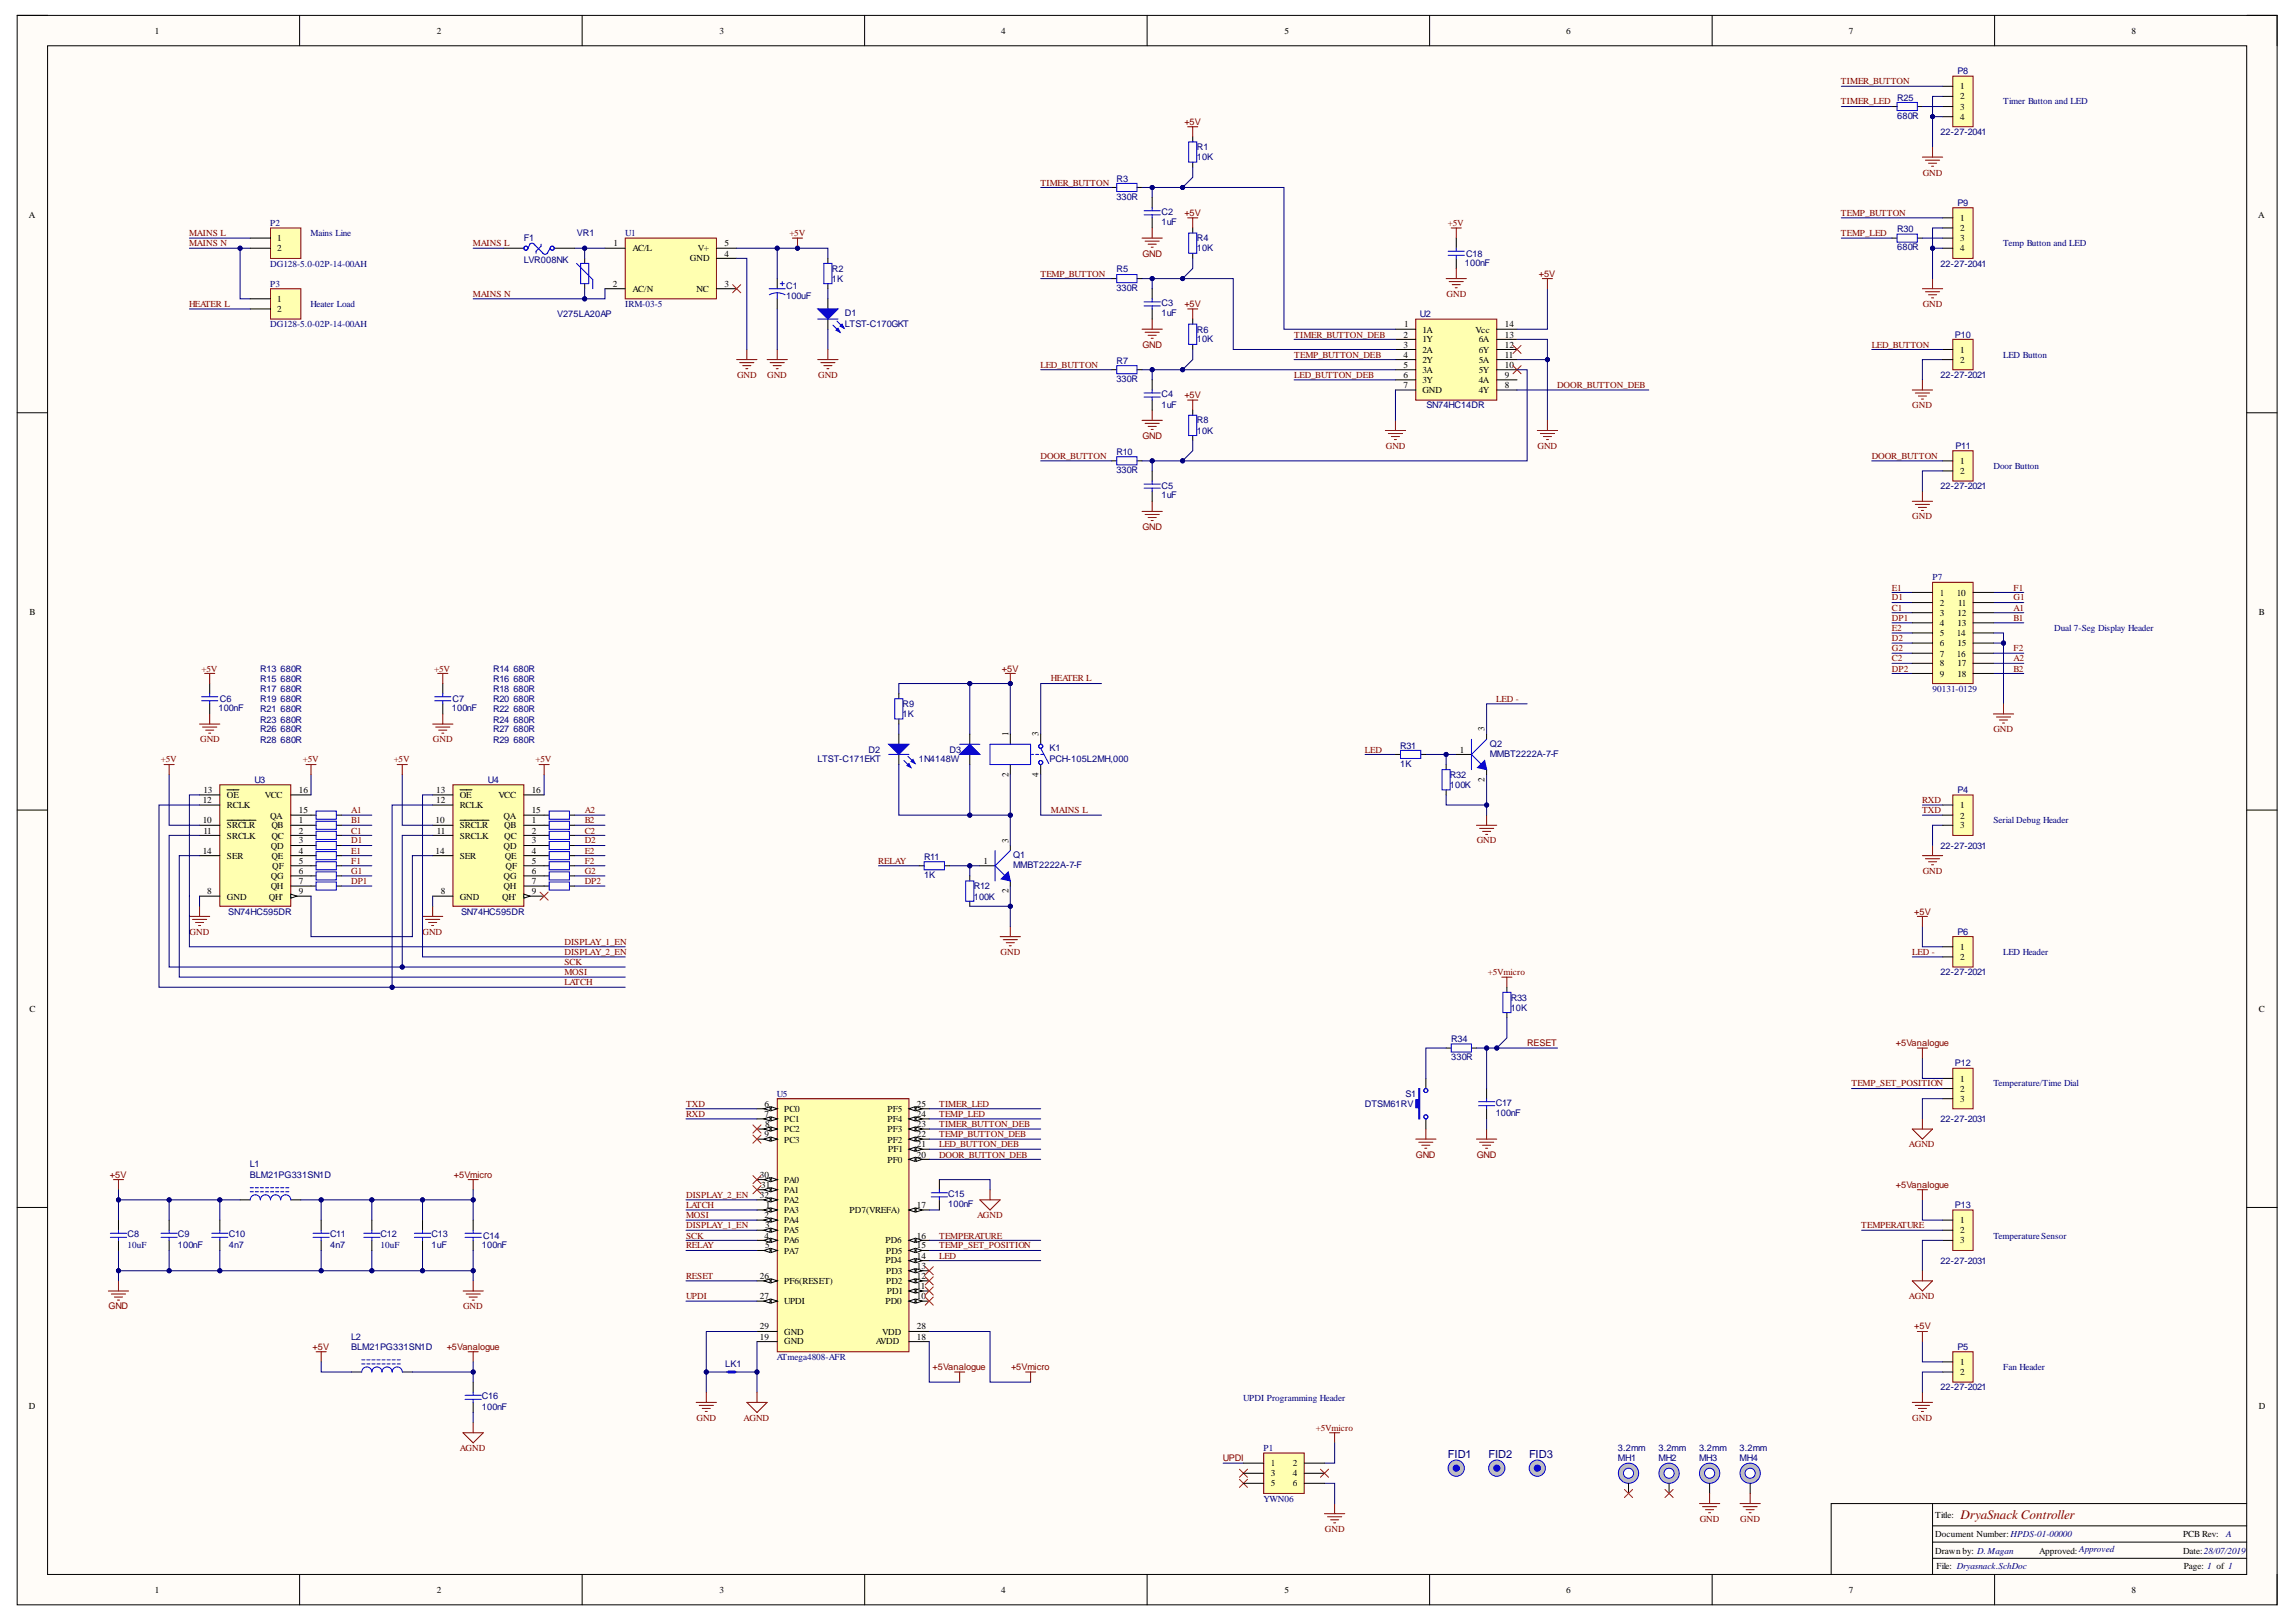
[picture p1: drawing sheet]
<svg xmlns="http://www.w3.org/2000/svg" width="297mm" height="210mm" viewBox="0 0 297 210" stroke-linecap="round" stroke-linejoin="round" font-family="sans-serif">
<defs><g id="words">
<text font-size="1.7" fill="#800000" x="253.7" y="196.6">DryaSnack Controller</text>
<g font-size="1.4" fill="#000080">
<text x="187.3" y="188.7">FID1</text>
<text x="192.6" y="188.7">FID2</text>
<text x="197.8" y="188.7">FID3</text>
</g>
<g font-size="1.2">
<text x="20.1" y="4.4">1</text>
<text x="56.5" y="4.4">2</text>
<text x="93.1" y="4.4">3</text>
<text x="129.5" y="4.4">4</text>
<text x="166.2" y="4.4">5</text>
<text x="202.6" y="4.4">6</text>
<text x="239.2" y="4.4">7</text>
<text x="275.7" y="4.4">8</text>
<text x="253.6" y="11.6">1</text>
<text x="253.6" y="12.8">2</text>
<text x="253.6" y="14.2">3</text>
<text x="253.6" y="15.5">4</text>
<text x="3.7" y="28.1">A</text>
<text x="253.6" y="28.6">1</text>
<text x="253.6" y="29.9">2</text>
<text x="292.2" y="28.1">A</text>
<text x="35.9" y="31.2">1</text>
<text x="35.9" y="32.5">2</text>
<text x="79.4" y="31.9">1</text>
<text x="81.8" y="32.5">AC/L</text>
<text x="89.3" y="33.8">GND</text>
<text x="90.3" y="32.5">V+</text>
<text x="93.7" y="31.9">5</text>
<text x="93.7" y="33.2">4</text>
<text x="253.6" y="31.2">3</text>
<text x="253.6" y="32.5">4</text>
<text x="35.9" y="39.1">1</text>
<text x="35.9" y="40.4">2</text>
<text x="79.3" y="37.1">2</text>
<text x="81.8" y="37.8">AC/N</text>
<text x="90.1" y="37.8">NC</text>
<text x="93.7" y="37.1">3</text>
<text x="181.6" y="43.7">2</text>
<text x="181.6" y="45">3</text>
<text x="181.6" y="46.3">4</text>
<text x="181.6" y="47.6">5</text>
<text x="181.7" y="42.4">1</text>
<text x="184" y="43">1A</text>
<text x="184" y="44.3">1Y</text>
<text x="184" y="45.7">2A</text>
<text x="184" y="46.9">2Y</text>
<text x="190.9" y="43">Vcc</text>
<text x="191.3" y="46.9">5A</text>
<text x="191.3" y="45.7">6Y</text>
<text x="191.3" y="44.3">6A</text>
<text x="194.7" y="47.6">10</text>
<text x="194.7" y="46.3">11</text>
<text x="194.7" y="45">12</text>
<text x="194.7" y="43.7">13</text>
<text x="194.7" y="42.4">14</text>
<text x="253.6" y="45.7">1</text>
<text x="253.6" y="46.9">2</text>
<text x="181.6" y="48.9">6</text>
<text x="181.6" y="50.2">7</text>
<text x="184" y="48.3">3A</text>
<text x="184" y="49.5">3Y</text>
<text x="184" y="50.9">GND</text>
<text x="191.3" y="50.9">4Y</text>
<text x="191.3" y="49.5">4A</text>
<text x="191.3" y="48.3">5Y</text>
<text x="194.7" y="50.2">8</text>
<text x="194.7" y="48.9">9</text>
<text x="253.6" y="60">1</text>
<text x="253.6" y="61.4">2</text>
<text x="250.9" y="77.1">1</text>
<text x="253.1" y="77.1">10</text>
<text x="3.8" y="79.6">B</text>
<text x="250.9" y="78.4">2</text>
<text x="250.9" y="79.7">3</text>
<text x="250.9" y="81">4</text>
<text x="250.9" y="82.3">5</text>
<text x="250.9" y="83.6">6</text>
<text x="253.1" y="82.3">14</text>
<text x="253.2" y="79.7">12</text>
<text x="253.2" y="81">13</text>
<text x="253.2" y="83.6">15</text>
<text x="253.3" y="78.4">11</text>
<text x="292.2" y="79.6">B</text>
<text x="250.9" y="85">7</text>
<text x="250.9" y="86.2">8</text>
<text x="250.9" y="87.6">9</text>
<text x="253.1" y="85">16</text>
<text x="253.2" y="86.2">17</text>
<text x="253.2" y="87.6">18</text>
<text x="130.5" y="95.3" transform="rotate(-90 130.5 95.3)">1</text>
<text x="134.4" y="95.3" transform="rotate(-90 134.4 95.3)">3</text>
<text x="192.1" y="94.6" transform="rotate(-90 192.1 94.6)">3</text>
<text x="130.5" y="100.5" transform="rotate(-90 130.5 100.5)">2</text>
<text x="134.4" y="100.5" transform="rotate(-90 134.4 100.5)">4</text>
<text x="188.8" y="97.4">1</text>
<text x="192.1" y="101.2" transform="rotate(-90 192.1 101.2)">2</text>
<text x="26.2" y="103.9">12</text>
<text x="26.2" y="106.5">10</text>
<text x="26.3" y="102.6">13</text>
<text x="26.3" y="107.9">11</text>
<text x="29.4" y="103.3">OE</text>
<text x="29.4" y="104.6">RCLK</text>
<text x="29.4" y="107.2">SRCLR</text>
<text x="34.3" y="103.3">VCC</text>
<text x="34.9" y="105.9">QA</text>
<text x="35.1" y="107.2">QB</text>
<text x="38.7" y="105.3">15</text>
<text x="38.7" y="106.5">1</text>
<text x="38.7" y="107.9">2</text>
<text x="38.7" y="102.6">16</text>
<text x="56.3" y="106.5">10</text>
<text x="56.4" y="102.6">13</text>
<text x="56.4" y="103.9">12</text>
<text x="56.5" y="107.9">11</text>
<text x="59.5" y="103.3">OE</text>
<text x="59.5" y="104.6">RCLK</text>
<text x="59.5" y="107.2">SRCLR</text>
<text x="64.5" y="103.3">VCC</text>
<text x="65.1" y="105.9">QA</text>
<text x="65.2" y="107.2">QB</text>
<text x="68.8" y="105.3">15</text>
<text x="68.8" y="106.5">1</text>
<text x="68.8" y="107.9">2</text>
<text x="68.8" y="102.6">16</text>
<text x="253.6" y="104.6">1</text>
<text x="253.6" y="105.9">2</text>
<text x="253.6" y="107.2">3</text>
<text x="26.2" y="110.5">14</text>
<text x="29.4" y="111.2">SER</text>
<text x="29.4" y="108.6">SRCLK</text>
<text x="35" y="109.8">QD</text>
<text x="35" y="113.8">QG</text>
<text x="35.1" y="108.6">QC</text>
<text x="35.1" y="111.2">QE</text>
<text x="35.2" y="112.4">QF</text>
<text x="38.7" y="109.1">3</text>
<text x="38.7" y="110.5">4</text>
<text x="38.7" y="111.8">5</text>
<text x="38.7" y="113.1">6</text>
<text x="56.3" y="110.5">14</text>
<text x="59.5" y="111.2">SER</text>
<text x="59.5" y="108.6">SRCLK</text>
<text x="65.1" y="109.8">QD</text>
<text x="65.1" y="113.8">QG</text>
<text x="65.2" y="108.6">QC</text>
<text x="65.3" y="111.2">QE</text>
<text x="65.4" y="112.4">QF</text>
<text x="68.8" y="109.1">3</text>
<text x="68.8" y="110.5">4</text>
<text x="68.8" y="111.8">5</text>
<text x="68.8" y="113.1">6</text>
<text x="127.3" y="111.8">1</text>
<text x="130.5" y="109.1" transform="rotate(-90 130.5 109.1)">3</text>
<text x="26.8" y="115.7">8</text>
<text x="29.4" y="116.4">GND</text>
<text x="34.8" y="116.4">QH'</text>
<text x="35" y="115.1">QH</text>
<text x="38.7" y="114.4">7</text>
<text x="38.7" y="115.7">9</text>
<text x="57" y="115.7">8</text>
<text x="59.5" y="116.4">GND</text>
<text x="65" y="116.4">QH'</text>
<text x="65.1" y="115.1">QH</text>
<text x="68.8" y="114.4">7</text>
<text x="68.8" y="115.7">9</text>
<text x="130.5" y="115.6" transform="rotate(-90 130.5 115.6)">2</text>
<text x="253.6" y="122.9">1</text>
<text x="253.6" y="124.3">2</text>
<text x="3.8" y="131">C</text>
<text x="292.2" y="131">C</text>
<text x="98.9" y="143.2">6</text>
<text x="101.4" y="143.9">PC0</text>
<text x="114.8" y="143.9">PF5</text>
<text x="118.6" y="143.2">25</text>
<text x="253.6" y="140">1</text>
<text x="253.6" y="141.3">2</text>
<text x="253.6" y="142.6">3</text>
<text x="98.9" y="144.6">7</text>
<text x="98.9" y="147.2">9</text>
<text x="99" y="145.8">8</text>
<text x="101.4" y="145.2">PC1</text>
<text x="101.4" y="146.5">PC2</text>
<text x="101.4" y="147.9">PC3</text>
<text x="114.8" y="146.5">PF3</text>
<text x="114.8" y="145.2">PF4</text>
<text x="114.8" y="147.9">PF2</text>
<text x="114.9" y="149.1">PF1</text>
<text x="118.6" y="149.8">20</text>
<text x="118.6" y="148.5">21</text>
<text x="118.6" y="145.8">23</text>
<text x="118.6" y="144.6">24</text>
<text x="118.6" y="147.2">22</text>
<text x="98.3" y="152.4">30</text>
<text x="98.3" y="155.1">32</text>
<text x="98.5" y="153.7">31</text>
<text x="101.4" y="153.1">PA0</text>
<text x="101.4" y="154.4">PA1</text>
<text x="101.4" y="155.6">PA2</text>
<text x="114.8" y="150.5">PF0</text>
<text x="98.9" y="157.7">2</text>
<text x="98.9" y="160.3">4</text>
<text x="99" y="161.6">5</text>
<text x="99" y="158.9">3</text>
<text x="99.1" y="156.3">1</text>
<text x="101.4" y="158.3">PA4</text>
<text x="101.4" y="159.6">PA5</text>
<text x="101.4" y="160.9">PA6</text>
<text x="101.4" y="157">PA3</text>
<text x="109.9" y="157">PD7(VREFA)</text>
<text x="114.6" y="160.9">PD6</text>
<text x="118.6" y="161.6">15</text>
<text x="118.6" y="160.3">16</text>
<text x="118.6" y="156.3">17</text>
<text x="253.6" y="158.3">1</text>
<text x="253.6" y="159.6">2</text>
<text x="253.6" y="160.9">3</text>
<text x="98.3" y="165.5">26</text>
<text x="101.4" y="162.2">PA7</text>
<text x="101.4" y="166.1">PF6(RESET)</text>
<text x="114.6" y="163.5">PD4</text>
<text x="114.6" y="166.1">PD2</text>
<text x="114.6" y="164.9">PD3</text>
<text x="114.6" y="162.2">PD5</text>
<text x="114.7" y="167.5">PD1</text>
<text x="118.6" y="166.8">11</text>
<text x="118.6" y="165.5">12</text>
<text x="118.6" y="164.2">13</text>
<text x="118.6" y="162.9">14</text>
<text x="98.3" y="172">29</text>
<text x="98.3" y="168.2">27</text>
<text x="98.3" y="173.4">19</text>
<text x="101.4" y="172.7">GND</text>
<text x="101.4" y="168.7">UPDI</text>
<text x="101.4" y="174">GND</text>
<text x="113.3" y="174">AVDD</text>
<text x="114.1" y="172.7">VDD</text>
<text x="114.6" y="168.7">PD0</text>
<text x="118.6" y="168.2">10</text>
<text x="118.6" y="173.4">18</text>
<text x="118.6" y="172">28</text>
<text x="253.6" y="176.6">1</text>
<text x="253.6" y="178">2</text>
<text x="3.7" y="182.4">D</text>
<text x="292.2" y="182.4">D</text>
<text x="164.4" y="189.7">1</text>
<text x="164.4" y="191.1">3</text>
<text x="167.3" y="189.7">2</text>
<text x="167.3" y="191.1">4</text>
<text x="164.4" y="192.3">5</text>
<text x="167.3" y="192.3">6</text>
<text x="250.4" y="196.4">Title:</text>
<text x="250.4" y="201">Drawn by: D.Magan</text>
<text x="250.4" y="198.9">Document Number:HPDS-01-00000</text>
<text x="250.5" y="203.1">File: Dryasnack.SchDoc</text>
<text x="263.8" y="201">Approved: Approved</text>
<text x="282.4" y="198.9">PCB Rev:</text>
<text x="282.4" y="201">Date:28/07/2019</text>
<text x="282.5" y="203">Page: 1 of 1</text>
<text x="20.1" y="206.1">1</text>
<text x="56.5" y="206.1">2</text>
<text x="93.1" y="206.1">3</text>
<text x="129.5" y="206.1">4</text>
<text x="166.2" y="206.1">5</text>
<text x="202.6" y="206.1">6</text>
<text x="239.2" y="206.1">7</text>
<text x="275.7" y="206.1">8</text>
</g>
<g font-size="1.2" fill="#800000">
<text x="238.2" y="10.9">TIMER_BUTTON</text>
<text x="153.2" y="16.1">+5V</text>
<text x="238.2" y="13.5">TIMER_LED</text>
<text x="248.7" y="22.7">GND</text>
<text x="134.6" y="24">TIMER_BUTTON</text>
<text x="153.2" y="28">+5V</text>
<text x="187.3" y="29.2">+5V</text>
<text x="238.2" y="28">TEMP_BUTTON</text>
<text x="24.5" y="30.6">MAINS L</text>
<text x="24.5" y="31.9">MAINS N</text>
<text x="61.2" y="31.9">MAINS L</text>
<text x="102.1" y="30.6">+5V</text>
<text x="134.6" y="35.8">TEMP_BUTTON</text>
<text x="147.8" y="33.2">GND</text>
<text x="199.1" y="35.8">+5V</text>
<text x="238.2" y="30.6">TEMP_LED</text>
<text x="24.5" y="39.7">HEATER L</text>
<text x="61.2" y="38.5">MAINS N</text>
<text x="153.2" y="39.7">+5V</text>
<text x="187.2" y="38.5">GND</text>
<text x="248.7" y="39.7">GND</text>
<text x="134.6" y="47.6">LED_BUTTON</text>
<text x="147.8" y="45">GND</text>
<text x="167.4" y="43.7">TIMER_BUTTON_DEB</text>
<text x="167.4" y="46.3">TEMP_BUTTON_DEB</text>
<text x="242.1" y="45">LED_BUTTON</text>
<text x="95.4" y="48.9">GND</text>
<text x="99.2" y="48.9">GND</text>
<text x="105.8" y="48.9">GND</text>
<text x="153.2" y="51.6">+5V</text>
<text x="167.4" y="48.9">LED_BUTTON_DEB</text>
<text x="201.5" y="50.2">DOOR_BUTTON_DEB</text>
<text x="247.4" y="52.8">GND</text>
<text x="134.6" y="59.4">DOOR_BUTTON</text>
<text x="147.8" y="56.8">GND</text>
<text x="179.3" y="58.1">GND</text>
<text x="198.9" y="58.1">GND</text>
<text x="242.1" y="59.4">DOOR_BUTTON</text>
<text x="147.8" y="68.6">GND</text>
<text x="247.4" y="67.2">GND</text>
<text x="244.8" y="76.4">E1</text>
<text x="244.8" y="77.7">D1</text>
<text x="260.5" y="76.4">F1</text>
<text x="260.5" y="77.7">G1</text>
<text x="244.8" y="80.3">DP1</text>
<text x="244.8" y="79">C1</text>
<text x="244.8" y="81.7">E2</text>
<text x="244.8" y="82.9">D2</text>
<text x="260.5" y="79">A1</text>
<text x="260.5" y="80.3">B1</text>
<text x="26.1" y="86.9">+5V</text>
<text x="56.2" y="86.9">+5V</text>
<text x="129.6" y="86.9">+5V</text>
<text x="136" y="88.2">HEATER L</text>
<text x="244.8" y="84.3">G2</text>
<text x="244.8" y="85.6">C2</text>
<text x="244.8" y="86.9">DP2</text>
<text x="260.5" y="84.3">F2</text>
<text x="260.5" y="85.6">A2</text>
<text x="260.5" y="86.9">B2</text>
<text x="193.6" y="90.8">LED -</text>
<text x="257.9" y="94.8">GND</text>
<text x="20.8" y="98.7">+5V</text>
<text x="25.9" y="96">GND</text>
<text x="39.2" y="98.7">+5V</text>
<text x="50.9" y="98.7">+5V</text>
<text x="56" y="96">GND</text>
<text x="69.3" y="98.7">+5V</text>
<text x="176.6" y="97.4">LED</text>
<text x="45.4" y="107.9">C1</text>
<text x="45.4" y="105.3">A1</text>
<text x="45.4" y="106.5">B1</text>
<text x="75.6" y="107.9">C2</text>
<text x="75.6" y="105.3">A2</text>
<text x="75.6" y="106.5">B2</text>
<text x="136" y="105.3">MAINS L</text>
<text x="248.7" y="103.9">RXD</text>
<text x="248.7" y="105.3">TXD</text>
<text x="45.4" y="110.5">E1</text>
<text x="45.4" y="109.1">D1</text>
<text x="45.4" y="111.8">F1</text>
<text x="45.4" y="113.1">G1</text>
<text x="75.6" y="110.5">E2</text>
<text x="75.6" y="109.1">D2</text>
<text x="75.6" y="113.1">G2</text>
<text x="75.6" y="111.8">F2</text>
<text x="113.6" y="111.8">RELAY</text>
<text x="191" y="109.1">GND</text>
<text x="248.7" y="113.1">GND</text>
<text x="45.4" y="114.4">DP1</text>
<text x="75.6" y="114.4">DP2</text>
<text x="247.6" y="118.4">+5V</text>
<text x="24.5" y="121">GND</text>
<text x="54.7" y="121">GND</text>
<text x="73" y="124.9">SCK</text>
<text x="73" y="122.2">DISPLAY_1_EN</text>
<text x="73" y="123.6">DISPLAY_2_EN</text>
<text x="129.5" y="123.6">GND</text>
<text x="247.4" y="123.6">LED -</text>
<text x="73" y="126.2">MOSI</text>
<text x="73" y="127.5">LATCH</text>
<text x="192.5" y="126.2">+5Vmicro</text>
<text x="197.6" y="135.4">RESET</text>
<text x="245.3" y="135.4">+5Vanalogue</text>
<text x="88.8" y="143.2">TXD</text>
<text x="121.5" y="143.2">TIMER_LED</text>
<text x="239.5" y="140.6">TEMP_SET_POSITION</text>
<text x="88.8" y="144.6">RXD</text>
<text x="121.5" y="145.8">TIMER_BUTTON_DEB</text>
<text x="121.5" y="147.2">TEMP_BUTTON_DEB</text>
<text x="121.5" y="148.5">LED_BUTTON_DEB</text>
<text x="121.5" y="149.8">DOOR_BUTTON_DEB</text>
<text x="121.5" y="144.6">TEMP_LED</text>
<text x="183.2" y="149.8">GND</text>
<text x="191" y="149.8">GND</text>
<text x="247" y="148.5">AGND</text>
<text x="14.2" y="152.4">+5V</text>
<text x="58.7" y="152.4">+5Vmicro</text>
<text x="88.8" y="155.1">DISPLAY_2_EN</text>
<text x="245.3" y="153.7">+5Vanalogue</text>
<text x="88.8" y="161.6">RELAY</text>
<text x="88.8" y="157.7">MOSI</text>
<text x="88.8" y="160.3">SCK</text>
<text x="88.8" y="158.9">DISPLAY_1_EN</text>
<text x="88.8" y="156.3">LATCH</text>
<text x="121.5" y="160.3">TEMPERATURE</text>
<text x="121.5" y="161.6">TEMP_SET_POSITION</text>
<text x="126.4" y="157.7">AGND</text>
<text x="240.8" y="158.9">TEMPERATURE</text>
<text x="88.8" y="165.5">RESET</text>
<text x="121.5" y="162.9">LED</text>
<text x="14" y="169.4">GND</text>
<text x="59.9" y="169.4">GND</text>
<text x="88.8" y="168.2">UPDI</text>
<text x="247" y="168.2">AGND</text>
<text x="247.6" y="172">+5V</text>
<text x="40.4" y="174.7">+5V</text>
<text x="57.8" y="174.7">+5Vanalogue</text>
<text x="120.7" y="177.3">+5Vanalogue</text>
<text x="130.8" y="177.3">+5Vmicro</text>
<text x="90.1" y="183.9">GND</text>
<text x="96.2" y="183.9">AGND</text>
<text x="170.2" y="185.2">+5Vmicro</text>
<text x="247.4" y="183.9">GND</text>
<text x="59.5" y="187.8">AGND</text>
<text x="158.2" y="189.1">UPDI</text>
<text x="219.9" y="197">GND</text>
<text x="225.1" y="197">GND</text>
<text x="171.4" y="198.3">GND</text>
</g>
<g font-size="1.2" fill="#000080">
<text x="253.2" y="9.6">P8</text>
<text x="245.4" y="13">R25</text>
<text x="245.4" y="15.4">680R</text>
<text x="251" y="17.5">22-27-2041</text>
<text x="259.2" y="13.5">Timer Button and LED</text>
<text x="144.4" y="23.5">R3</text>
<text x="154.8" y="19.4">R1</text>
<text x="154.8" y="20.7">10K</text>
<text x="34.9" y="29.2">P2</text>
<text x="144.4" y="25.9">330R</text>
<text x="150.3" y="27.8">C2</text>
<text x="150.3" y="29.2">1uF</text>
<text x="253.2" y="26.6">P9</text>
<text x="34.9" y="34.5">DG128-5.0-02P-14-00AH</text>
<text x="40.2" y="30.6">Mains Line</text>
<text x="67.8" y="31.2">F1</text>
<text x="67.8" y="34">LVR008NK</text>
<text x="74.6" y="30.6">VR1</text>
<text x="80.9" y="30.6">U1</text>
<text x="107.6" y="35.2">R2</text>
<text x="144.4" y="35.3">R5</text>
<text x="154.8" y="31.2">R4</text>
<text x="154.8" y="32.5">10K</text>
<text x="189.5" y="34.4">100nF</text>
<text x="189.7" y="33.2">C18</text>
<text x="245.4" y="30">R30</text>
<text x="245.4" y="32.4">680R</text>
<text x="251" y="34.5">22-27-2041</text>
<text x="259.2" y="31.9">Temp Button and LED</text>
<text x="34.9" y="37.1">P3</text>
<text x="40.2" y="39.7">Heater Load</text>
<text x="72.1" y="41.1">V275LA20AP</text>
<text x="80.9" y="39.7">IRM-03-5</text>
<text x="101.7" y="37.4">C1</text>
<text x="101.7" y="38.7">100uF</text>
<text x="107.6" y="36.4">1K</text>
<text x="109.3" y="40.9">D1</text>
<text x="144.4" y="37.6">330R</text>
<text x="150.3" y="39.6">C3</text>
<text x="150.3" y="40.9">1uF</text>
<text x="183.7" y="41.1">U2</text>
<text x="34.9" y="42.4">DG128-5.0-02P-14-00AH</text>
<text x="109.3" y="42.3">LTST-C170GKT</text>
<text x="144.4" y="47.1">R7</text>
<text x="154.8" y="43">R6</text>
<text x="154.8" y="44.3">10K</text>
<text x="252.9" y="43.7">P10</text>
<text x="259.2" y="46.3">LED Button</text>
<text x="144.4" y="49.5">330R</text>
<text x="150.3" y="51.4">C4</text>
<text x="150.3" y="52.8">1uF</text>
<text x="184.5" y="52.8">SN74HC14DR</text>
<text x="251" y="48.9">22-27-2021</text>
<text x="144.4" y="58.8">R10</text>
<text x="154.8" y="54.8">R8</text>
<text x="154.8" y="56.1">10K</text>
<text x="253" y="58.1">P11</text>
<text x="144.4" y="61.2">330R</text>
<text x="150.3" y="63.2">C5</text>
<text x="150.3" y="64.5">1uF</text>
<text x="251" y="63.3">22-27-2021</text>
<text x="257.9" y="60.7">Door Button</text>
<text x="250" y="75.1">P7</text>
<text x="265.8" y="81.7">Dual 7-Seg Display Header</text>
<text x="33.7" y="86.9">R13</text>
<text x="33.7" y="88.3">R15</text>
<text x="33.7" y="89.5">R17</text>
<text x="36.3" y="86.9">680R</text>
<text x="36.3" y="88.3">680R</text>
<text x="36.3" y="89.5">680R</text>
<text x="63.8" y="86.9">R14</text>
<text x="63.8" y="88.3">R16</text>
<text x="63.8" y="89.5">R18</text>
<text x="66.4" y="86.9">680R</text>
<text x="66.4" y="88.3">680R</text>
<text x="66.4" y="89.5">680R</text>
<text x="250" y="89.5">90131-0129</text>
<text x="28.3" y="92">100nF</text>
<text x="28.4" y="90.9">C6</text>
<text x="33.7" y="90.9">R19</text>
<text x="33.7" y="92.2">R21</text>
<text x="33.7" y="93.5">R23</text>
<text x="33.7" y="94.8">R26</text>
<text x="36.3" y="90.9">680R</text>
<text x="36.3" y="92.2">680R</text>
<text x="36.3" y="93.5">680R</text>
<text x="36.3" y="94.8">680R</text>
<text x="58.5" y="92">100nF</text>
<text x="58.5" y="90.9">C7</text>
<text x="63.8" y="90.9">R20</text>
<text x="63.8" y="92.2">R22</text>
<text x="63.8" y="93.5">R24</text>
<text x="63.8" y="94.8">R27</text>
<text x="66.4" y="90.9">680R</text>
<text x="66.4" y="92.2">680R</text>
<text x="66.4" y="93.5">680R</text>
<text x="66.4" y="94.8">680R</text>
<text x="116.8" y="91.5">R9</text>
<text x="116.8" y="92.8">1K</text>
<text x="32.9" y="101.3">U3</text>
<text x="33.7" y="96.1">R28</text>
<text x="36.3" y="96.1">680R</text>
<text x="63.1" y="101.3">U4</text>
<text x="63.8" y="96.1">R29</text>
<text x="66.4" y="96.1">680R</text>
<text x="105.8" y="98.7">LTST-C171EKT</text>
<text x="112.4" y="97.4">D2</text>
<text x="118.9" y="98.7">1N4148W</text>
<text x="122.9" y="97.4">D3</text>
<text x="135.8" y="97.2">K1</text>
<text x="135.8" y="98.6">PCH-105L2MH,000</text>
<text x="181.1" y="96.9">R31</text>
<text x="181.1" y="99.3">1K</text>
<text x="187.6" y="100.7">R32</text>
<text x="187.6" y="102">100K</text>
<text x="192.7" y="96.6">Q2</text>
<text x="192.7" y="97.9">MMBT2222A-7-F</text>
<text x="253.2" y="102.6">P4</text>
<text x="257.9" y="106.5">Serial Debug Header</text>
<text x="119.6" y="111.3">R11</text>
<text x="119.6" y="113.6">1K</text>
<text x="131.1" y="111">Q1</text>
<text x="131.1" y="112.4">MMBT2222A-7-F</text>
<text x="251" y="109.8">22-27-2031</text>
<text x="29.5" y="118.4">SN74HC595DR</text>
<text x="59.6" y="118.4">SN74HC595DR</text>
<text x="126" y="115.1">R12</text>
<text x="126" y="116.4">100K</text>
<text x="253.2" y="121">P6</text>
<text x="259.2" y="123.6">LED Header</text>
<text x="195.4" y="129.5">R33</text>
<text x="195.4" y="130.8">10K</text>
<text x="251" y="126.2">22-27-2021</text>
<text x="187.7" y="134.8">R34</text>
<text x="187.7" y="137.2">330R</text>
<text x="252.9" y="138">P12</text>
<text x="100.5" y="141.9">U5</text>
<text x="176.6" y="143.2">DTSM61RV</text>
<text x="181.8" y="141.9">S1</text>
<text x="193.5" y="143.1">C17</text>
<text x="257.9" y="140.6">Temperature/Time Dial</text>
<text x="193.5" y="144.4">100nF</text>
<text x="251" y="145.2">22-27-2031</text>
<text x="32.3" y="151.1">L1</text>
<text x="32.3" y="152.4">BLM21PG331SN1D</text>
<text x="122.7" y="154.9">C15</text>
<text x="16.5" y="161.5">10uF</text>
<text x="16.5" y="160.1">C8</text>
<text x="23" y="160.1">C9</text>
<text x="23" y="161.5">100nF</text>
<text x="29.6" y="160.1">C10</text>
<text x="29.6" y="161.5">4n7</text>
<text x="42.7" y="160.1">C11</text>
<text x="42.7" y="161.5">4n7</text>
<text x="49.2" y="161.5">10uF</text>
<text x="49.2" y="160.1">C12</text>
<text x="55.8" y="160.1">C13</text>
<text x="55.8" y="161.5">1uF</text>
<text x="62.4" y="161.5">100nF</text>
<text x="62.5" y="160.3">C14</text>
<text x="122.7" y="156.2">100nF</text>
<text x="252.9" y="156.3">P13</text>
<text x="257.9" y="160.3">TemperatureSensor</text>
<text x="251" y="163.6">22-27-2031</text>
<text x="45.4" y="173.4">L2</text>
<text x="45.4" y="174.7">BLM21PG331SN1D</text>
<text x="93.8" y="176.9">LK1</text>
<text x="100.5" y="176">ATmega4808-AFR</text>
<text x="251" y="179.9">22-27-2021</text>
<text x="253.2" y="174.7">P5</text>
<text x="259.2" y="177.3">Fan Header</text>
<text x="62.4" y="181.1">C16</text>
<text x="62.4" y="182.4">100nF</text>
<text x="160.8" y="181.3">UPDI Programming Header</text>
<text x="163.5" y="187.8">P1</text>
<text x="209.3" y="189.1">MH1</text>
<text x="209.3" y="187.8">3.2mm</text>
<text x="214.6" y="189.1">MH2</text>
<text x="214.6" y="187.8">3.2mm</text>
<text x="219.8" y="189.1">MH3</text>
<text x="219.8" y="187.8">3.2mm</text>
<text x="225.1" y="189.1">MH4</text>
<text x="225.1" y="187.8">3.2mm</text>
<text x="163.5" y="194.4">YWN06</text>
<text x="288" y="198.9">A</text>
</g>
</g></defs>
<path d="M2.2 2h292.4v205.7h-292.4z" fill-rule="evenodd" fill="#fffcf8"/>
<path d="M2.2 2h292.4v205.7h-292.4z" fill="none" stroke="#000" stroke-width=".13"/>
<path d="M6.2 5.9h284.5v197.9h-284.5z" fill-rule="evenodd" fill="#fffcf8"/>
<g fill="none" stroke="#000" stroke-width=".13">
<path d="M2.2 2h3.9M6.2 5.9h284.5v197.9h-284.5zM38.8 2v3.9M75.3 2v3.9M111.9 2v3.9M148.4 2v3.9M185 2v3.9M221.5 2v3.9M258 2v3.9M290.7 2h3.9v3.9M2.2 53.4h3.9M290.7 53.4h3.9"/>
<path d="M2.2 104.8h3.9M290.7 104.8h3.9M184.5 139.6v1.3M194.9 127.8v.6M194.9 131v.7M2.2 156.3h3.9M184.5 144.8v1.3M192.3 140.9v1.3M192.3 143.5v1.3M290.7 156.3h3.9M38.8 203.8v3.9M75.3 203.8v3.9"/>
<path d="M111.9 203.8v3.9M148.4 203.8v3.9M185 203.8v3.9M221.5 203.8v3.9M258 203.8v3.9M294.6 203.8v3.9"/>
</g>
<g fill="none" stroke="#800000" stroke-width=".13">
<path d="M130.7 119.9v1.3M191 106.8h2.6M191.4 107.2h1.8M191.8 107.6h1.1M192.2 108h.3M192.3 105.5v1.3M129.4 121.2h2.6M129.8 121.6h1.8M130.2 122h1M130.6 122.4h.2M183.2 147.4h2.6M183.5 147.8h1.9"/>
<path d="M183.9 148.2h1.1M184.3 148.6h.3M184.5 146.1v1.3M191 147.4h2.6M191.4 147.8h1.8M191.8 148.2h1.1M192.2 148.6h.3M192.3 146.1v1.3"/>
</g>
<path d="M194.4 128.4h1.1v2.6h-1.1zM191.3 142.6h2.1M191.3 143.1h2.1M192.3 142.2v.4M192.3 143.1v.4" fill="none" stroke="#00f" stroke-width=".13"/>
<path d="M183.5 140.9h.2v3.9h-.2v-1.4h-.3v-1.1h.3z" fill-rule="evenodd" fill="#00f"/>
<g fill="none" stroke="#00f" stroke-width=".13">
<path d="M187.7 135.1h2.7v1h-2.7zM183.5 140.9h.2v3.9h-.2v-1.4h-.3v-1.1h.3z"/>
<circle cx="184.5" cy="144.5" r=".26"/>
<circle cx="184.5" cy="141.1" r=".26"/>
</g>
<path d="M187.1 135.6h.6M190.4 135.6h.6" fill="none" stroke="#000" stroke-width=".13"/>
<path d="M191 135.6h10.5" fill="none" stroke="#000080" stroke-width=".13"/>
<circle cx="192.3" cy="135.6" r=".26" fill="#000080"/>
<circle cx="192.3" cy="135.6" r=".26" fill="none" stroke="#000080" stroke-width=".13"/>
<circle cx="193.6" cy="135.6" r=".26" fill="#000080"/>
<g fill="none" stroke="#000080" stroke-width=".13">
<path d="M187.1 135.6h-2.6v4M192.3 135.6v5.3M192.3 144.8v1.3"/>
<circle cx="193.6" cy="135.6" r=".26"/>
</g>
<circle cx="192.3" cy="135.6" r=".26" fill="#000080"/>
<g fill="none" stroke="#000080" stroke-width=".13">
<path d="M194.9 131.7v2.6l-1.3 1.3"/>
<circle cx="192.3" cy="135.6" r=".26"/>
</g>
<circle cx="193.6" cy="135.6" r=".26" fill="#000080"/>
<g fill="none" stroke="#000080" stroke-width=".13">
<path d="M38.9 155.3h2.6v2.6"/>
<circle cx="193.6" cy="135.6" r=".26"/>
</g>
<g fill="none" stroke="#800000" stroke-width=".13">
<path d="M194.3 126.5h1.3M194.9 126.5v1.3M14.7 152.7h1.3M15.3 152.7v1.3M60.6 152.7h1.3M61.2 152.7v1.3M14 167.1h2.6M14.4 167.5h1.8M14.8 167.9h1.1M15.2 168.2h.3M15.3 165.8v1.3M59.9 167.1h2.6"/>
<path d="M60.3 167.5h1.8M60.7 167.9h1M61.1 168.2h.2M61.2 165.8v1.3"/>
</g>
<path d="M21.9 157.9v1.3M28.4 157.9v1.3M31.1 155.3h1.3M37.6 155.3h1.3M41.5 157.9v1.3M54.7 157.9v1.3M61.2 157.9v1.3M21.9 160.5v1.3M28.4 160.5v1.3M41.5 160.5v1.3M54.7 160.5v1.3M61.2 160.5v1.3" fill="none" stroke="#000" stroke-width=".13"/>
<g fill="none" stroke="#00f" stroke-width=".13">
<path d="M20.8 159.6h2.1M21.9 159.2v.4M27.4 159.6h2.1M28.4 159.2v.4M32.4 155.3a.66 .66 0 0 1 .6-.7 .66 .66 0 0 1 .7 .7 .66 .66 0 0 1 .6-.7 .66 .66 0 0 1 .7 .7 .66 .66 0 0 1 .7-.7 .66 .66 0 0 1 .6 .7 .66 .66 0 0 1 .7-.7 .66 .66 0 0 1 .6 .7M32.4 154.2h.4M32.4 153.7h.4M33 154.2h.4M33 153.7h.4M33.7 154.2h.4M33.7 153.7h.4M34.3 154.2h.4"/>
<path d="M34.3 153.7h.4M35 154.2h.4M35 153.7h.4M35.7 154.2h.4M35.7 153.7h.4M36.3 154.2h.4M36.3 153.7h.4M37 154.2h.4M37 153.7h.4M40.5 159.6h2.1M41.5 159.2v.4M53.6 159.6h2.1"/>
<path d="M54.7 159.2v.4M60.2 159.6h2.1M61.2 159.2v.4M20.8 160.1h2.1M21.9 160.1v.4M27.4 160.1h2.1M28.4 160.1v.4M40.5 160.1h2.1M41.5 160.1v.4M53.6 160.1h2.1M54.7 160.1v.4M60.2 160.1h2.1"/>
<path d="M61.2 160.1v.4"/>
</g>
<circle cx="41.6" cy="155.3" r=".26" fill="#000080"/>
<g fill="none" stroke="#000080" stroke-width=".13">
<path d="M31.1 155.3h-2.7v2.6"/>
<circle cx="41.6" cy="155.3" r=".26"/>
</g>
<circle cx="28.4" cy="155.3" r=".26" fill="#000080"/>
<g fill="none" stroke="#000080" stroke-width=".13">
<path d="M28.4 155.3h-6.5v2.6"/>
<circle cx="28.4" cy="155.3" r=".26"/>
</g>
<circle cx="21.9" cy="155.3" r=".26" fill="#000080"/>
<circle cx="21.9" cy="155.3" r=".26" fill="none" stroke="#000080" stroke-width=".13"/>
<circle cx="28.4" cy="155.3" r=".26" fill="#000080"/>
<g fill="none" stroke="#000080" stroke-width=".13">
<path d="M28.4 161.8v2.6"/>
<circle cx="28.4" cy="155.3" r=".26"/>
</g>
<circle cx="28.4" cy="164.4" r=".26" fill="#000080"/>
<g fill="none" stroke="#000080" stroke-width=".13">
<path d="M15.3 154v1.3h6.6"/>
<circle cx="28.4" cy="164.4" r=".26"/>
</g>
<circle cx="21.9" cy="155.3" r=".26" fill="#000080"/>
<circle cx="21.9" cy="155.3" r=".26" fill="none" stroke="#000080" stroke-width=".13"/>
<circle cx="15.3" cy="155.3" r=".26" fill="#000080"/>
<g fill="none" stroke="#000080" stroke-width=".13">
<path d="M15.3 155.3v2.6"/>
<circle cx="15.3" cy="155.3" r=".26"/>
</g>
<circle cx="15.3" cy="155.3" r=".26" fill="#000080"/>
<g fill="none" stroke="#000080" stroke-width=".13">
<path d="M15.3 161.8v2.6h6.6"/>
<circle cx="15.3" cy="155.3" r=".26"/>
</g>
<circle cx="21.9" cy="164.4" r=".26" fill="#000080"/>
<circle cx="21.9" cy="164.4" r=".26" fill="none" stroke="#000080" stroke-width=".13"/>
<circle cx="15.3" cy="164.4" r=".26" fill="#000080"/>
<g fill="none" stroke="#000080" stroke-width=".13">
<path d="M15.3 164.4v1.4"/>
<circle cx="15.3" cy="164.4" r=".26"/>
</g>
<circle cx="15.3" cy="164.4" r=".26" fill="#000080"/>
<g fill="none" stroke="#000080" stroke-width=".13">
<path d="M41.5 155.3h6.6v2.6"/>
<circle cx="15.3" cy="164.4" r=".26"/>
</g>
<circle cx="41.6" cy="155.3" r=".26" fill="#000080"/>
<circle cx="41.6" cy="155.3" r=".26" fill="none" stroke="#000080" stroke-width=".13"/>
<circle cx="48.1" cy="155.3" r=".26" fill="#000080"/>
<g fill="none" stroke="#000080" stroke-width=".13">
<path d="M21.9 161.8v2.6h19.6v-2.6"/>
<circle cx="48.1" cy="155.3" r=".26"/>
</g>
<circle cx="21.9" cy="164.4" r=".26" fill="#000080"/>
<circle cx="21.9" cy="164.4" r=".26" fill="none" stroke="#000080" stroke-width=".13"/>
<circle cx="28.4" cy="164.4" r=".26" fill="#000080"/>
<circle cx="28.4" cy="164.4" r=".26" fill="none" stroke="#000080" stroke-width=".13"/>
<circle cx="41.6" cy="164.4" r=".26" fill="#000080"/>
<g fill="none" stroke="#000080" stroke-width=".13">
<path d="M48.1 161.8v2.6h-6.6"/>
<circle cx="41.6" cy="164.4" r=".26"/>
</g>
<circle cx="48.1" cy="164.4" r=".26" fill="#000080"/>
<circle cx="48.1" cy="164.4" r=".26" fill="none" stroke="#000080" stroke-width=".13"/>
<circle cx="41.6" cy="164.4" r=".26" fill="#000080"/>
<g fill="none" stroke="#000080" stroke-width=".13">
<path d="M61.2 177.6v1.3"/>
<circle cx="41.6" cy="164.4" r=".26"/>
</g>
<path d="M15.3 157.9v1.3M48.1 157.9v1.3M15.3 160.5v1.3M45.5 177.6h1.3M48.1 160.5v1.3M52 177.6h1.4M61.2 178.9v1.3M61.2 181.5v1.3" fill="none" stroke="#000" stroke-width=".13"/>
<g fill="none" stroke="#00f" stroke-width=".13">
<path d="M14.3 159.6h2.1M15.3 159.2v.4M47.1 159.6h2.1M48.1 159.2v.4M14.3 160.1h2.1M15.3 160.1v.4M46.8 177.6a.66 .66 0 0 1 .7-.7 .66 .66 0 0 1 .6 .7 .66 .66 0 0 1 .7-.7 .66 .66 0 0 1 .6 .7 .66 .66 0 0 1 .7-.7 .66 .66 0 0 1 .6 .7 .66 .66 0 0 1 .7-.7 .66 .66 0 0 1 .6 .7M46.8 176.5h.4M46.8 176h.4M47.1 160.1h2.1M47.5 176.5h.4M47.5 176h.4"/>
<path d="M48.1 160.1v.4M48.1 176.5h.4M48.1 176h.4M48.8 176.5h.4M48.8 176h.4M49.4 176.5h.4M49.4 176h.4M50.1 176.5h.4M50.1 176h.4M50.7 176.5h.4M50.7 176h.4M51.4 176.5h.4"/>
<path d="M51.4 176h.4M60.2 180.6h2.1M60.2 181.1h2.1M61.2 180.2v.4M61.2 181.1v.4"/>
</g>
<path d="M40.9 174.9h1.3M41.6 174.9v1.3" fill="none" stroke="#800000" stroke-width=".13"/>
<circle cx="61.2" cy="177.6" r=".26" fill="#000080"/>
<g fill="none" stroke="#000080" stroke-width=".13">
<path d="M41.6 176.2v1.4h3.9M61.2 176.2v1.4h-7.8M61.2 182.8v1.3"/>
<circle cx="61.2" cy="177.6" r=".26"/>
</g>
<path d="M60.6 174.9h1.3M61.2 174.9v1.3" fill="none" stroke="#800000" stroke-width=".13"/>
<circle cx="61.2" cy="177.6" r=".26" fill="#000080"/>
<g fill="none" stroke="#000080" stroke-width=".13">
<path d="M248.7 119.9v2.6h2.6M248.7 104.2h2.6M248.7 105.5h2.6M248.7 173.6v2.6h2.6M251.3 177.6h-2.6v2.6"/>
<circle cx="61.2" cy="177.6" r=".26"/>
</g>
<g fill="none" stroke="#800000" stroke-width=".13">
<path d="M248.1 118.6h1.3M248.7 110.7h2.6M248.7 118.6v1.3M249.1 111.1h1.8M249.5 111.5h1M249.9 111.9h.3M250 109.4v1.3M248.1 172.3h1.3M248.7 172.3v1.3M247.4 181.5h2.6M247.8 181.9h1.8M248.2 182.3h1"/>
<path d="M248.6 182.7h.2M248.7 180.2v1.3"/>
</g>
<path d="M28.4 101.6h9.2v15.7h-9.2z" fill-rule="evenodd" fill="#ffffb0"/>
<path d="M28.4 101.6h9.2v15.7h-9.2z" fill="none" stroke="#800000" stroke-width=".13"/>
<g fill="none" stroke="#000" stroke-width=".13">
<path d="M25.8 102.9h2.6M25.8 104.2h2.6M25.8 110.7h2.6M25.8 106.8h2.6M25.8 108.1h2.6M29.4 102.2h1.5M29.4 106.1h3.7M37.6 110.7h2.6M37.6 106.8h2.6M37.6 108.1h2.6M37.6 105.5h2.6M37.6 109.4h2.6"/>
<path d="M37.6 112h2.6M37.6 113.3h2.6M37.6 114.7h2.6M37.6 116h2.6"/>
</g>
<path d="M37.6 115.7l.8 .3-.8 .2z" fill="#f8fcff"/>
<path d="M27.1 88.5v1.3M27.1 91.1v1.3M25.8 116h2.6M37.6 115.7l.8 .3-.8 .2zM37.6 102.9h2.6" fill="none" stroke="#000" stroke-width=".13"/>
<path d="M25.8 93.7h2.6M26.2 94.1h1.8M26.6 94.5h1.1M27 94.9h.3M27.1 92.4v1.3M24.5 118.6h2.6M24.9 119h1.8M25.3 119.4h1M25.7 119.8h.2M25.8 117.3v1.3" fill="none" stroke="#800000" stroke-width=".13"/>
<path d="M26.1 90.2h2.1M26.1 90.7h2.1M27.1 89.8v.4M27.1 90.7v.4" fill="none" stroke="#00f" stroke-width=".13"/>
<path d="M40.2 100.3v2.6" fill="none" stroke="#000080" stroke-width=".13"/>
<path d="M58.6 101.6h9.2v15.7h-9.2z" fill-rule="evenodd" fill="#ffffb0"/>
<path d="M58.6 101.6h9.2v15.7h-9.2z" fill="none" stroke="#800000" stroke-width=".13"/>
<g fill="none" stroke="#000" stroke-width=".13">
<path d="M56 102.9h2.6M56 104.2h2.6M56 110.7h2.6M56 106.8h2.6M56 108.1h2.6M59.5 102.2h1.6M59.5 106.1h3.8M67.8 110.7h2.6M67.8 106.8h2.6M67.8 108.1h2.6M67.8 105.5h2.6M67.8 109.4h2.6"/>
<path d="M67.8 112h2.6M67.8 113.3h2.6M67.8 114.7h2.6M67.8 116h2.6"/>
</g>
<path d="M67.8 115.7l.8 .3-.8 .2z" fill="#f8fcff"/>
<path d="M57.3 88.5v1.3M57.3 91.1v1.3M56 116h2.6M67.8 115.7l.8 .3-.8 .2zM67.8 102.9h2.6" fill="none" stroke="#000" stroke-width=".13"/>
<path d="M56 93.7h2.6M56.4 94.1h1.8M56.8 94.5h1M57.2 94.9h.2M57.3 92.4v1.3M54.7 118.6h2.6M55.1 119h1.8M55.5 119.4h1M55.8 119.8h.3M56 117.3v1.3" fill="none" stroke="#800000" stroke-width=".13"/>
<path d="M56.2 90.2h2.1M56.2 90.7h2.1M57.3 89.8v.4M57.3 90.7v.4" fill="none" stroke="#00f" stroke-width=".13"/>
<path d="M25.8 108.1h-3.9v17h30.1v-17h4M70.4 100.3v2.6" fill="none" stroke="#000080" stroke-width=".13"/>
<circle cx="52" cy="125.1" r=".26" fill="#000080"/>
<g fill="none" stroke="#000080" stroke-width=".13">
<path d="M21.9 100.3v6.5h3.9M44.2 105.5h3.9M44.2 106.8h3.9M44.2 108.1h3.9M44.2 109.4h3.9M44.2 110.7h3.9M44.2 112h3.9M44.2 113.3h3.9M44.2 114.7h3.9M52 100.3v6.5h4M56 110.7h-2.6v10.5h-13.2v-5.2M74.3 105.5h4"/>
<path d="M74.3 106.8h4M74.3 108.1h4M74.3 109.4h4M74.3 110.7h4M74.3 112h4M74.3 113.3h4M74.3 114.7h4M52 125.1h28.9"/>
<circle cx="52" cy="125.1" r=".26"/>
</g>
<circle cx="52" cy="125.1" r=".26" fill="#000080"/>
<g fill="none" stroke="#000080" stroke-width=".13">
<path d="M25.8 110.7h-2.6v15.7h57.7M56 104.2h-5.3v23.6M56 116v1.3"/>
<circle cx="52" cy="125.1" r=".26"/>
</g>
<circle cx="50.7" cy="127.8" r=".26" fill="#000080"/>
<g fill="none" stroke="#000080" stroke-width=".13">
<path d="M25.8 104.2h-5.2v23.6h60.3"/>
<circle cx="50.7" cy="127.8" r=".26"/>
</g>
<circle cx="50.7" cy="127.8" r=".26" fill="#000080"/>
<g fill="none" stroke="#000080" stroke-width=".13">
<path d="M244.8 76.7h2.6M244.8 78h2.6M244.8 79.3h2.6M257.9 76.7h3.9M257.9 78h3.9M257.9 79.3h3.9M244.8 80.6h2.6M244.8 81.9h2.6M244.8 83.2h2.6M244.8 84.5h2.6M244.8 85.8h2.6M244.8 87.2h2.6"/>
<path d="M257.9 81.9h1.3v9.2M257.9 80.6h3.9"/>
<circle cx="50.7" cy="127.8" r=".26"/>
</g>
<path d="M21.2 98.9h1.3M21.9 98.9v1.4M26.5 87.1h1.3M27.1 87.1v1.4M39.6 98.9h1.3M40.2 98.9v1.4M51.4 98.9h1.3M52 98.9v1.4M56.6 87.1h1.3M57.3 87.1v1.4M69.7 98.9h1.3M70.4 98.9v1.4" fill="none" stroke="#800000" stroke-width=".13"/>
<path d="M69.9 115.4l1 1.1M70.9 115.4l-1 1.1" fill="none" stroke="#f00" stroke-width=".13"/>
<circle cx="259.2" cy="83.2" r=".26" fill="#000080"/>
<g fill="none" stroke="#000080" stroke-width=".13">
<path d="M257.9 83.2h1.3"/>
<circle cx="259.2" cy="83.2" r=".26"/>
</g>
<circle cx="259.2" cy="83.2" r=".26" fill="#000080"/>
<g fill="none" stroke="#000080" stroke-width=".13">
<path d="M197.6 91.1h-5.3v3.9M257.9 84.5h3.9M257.9 85.8h3.9M257.9 87.2h3.9M192.3 100.3v3.9h-5.2v-1.3M247.4 123.8h3.9"/>
<circle cx="259.2" cy="83.2" r=".26"/>
</g>
<path d="M257.9 92.4h2.6M258.3 92.8h1.8M258.7 93.2h1M259.1 93.6h.2M259.2 91.1v1.3" fill="none" stroke="#800000" stroke-width=".13"/>
<path d="M187.1 98.9v.7M187.1 102.2v.7" fill="none" stroke="#000" stroke-width=".13"/>
<path d="M186.6 99.6h1v2.6h-1z" fill="none" stroke="#00f" stroke-width=".13"/>
<circle cx="192.3" cy="104.2" r=".26" fill="#000080"/>
<g fill="none" stroke="#000080" stroke-width=".13">
<path d="M188.4 97.6h-1.3v1.3"/>
<circle cx="192.3" cy="104.2" r=".26"/>
</g>
<circle cx="187.1" cy="97.6" r=".26" fill="#000080"/>
<g fill="none" stroke="#000080" stroke-width=".13">
<path d="M192.3 104.2v1.3"/>
<circle cx="187.1" cy="97.6" r=".26"/>
</g>
<circle cx="192.3" cy="104.2" r=".26" fill="#000080"/>
<g fill="none" stroke="#000080" stroke-width=".13">
<path d="M184.5 97.6h2.6"/>
<circle cx="192.3" cy="104.2" r=".26"/>
</g>
<circle cx="187.1" cy="97.6" r=".26" fill="#000080"/>
<g fill="none" stroke="#000080" stroke-width=".13">
<path d="M176.6 97.6h3.9"/>
<circle cx="187.1" cy="97.6" r=".26"/>
</g>
<path d="M188.4 97.6h2M192.3 95v.7M192.3 99.6v.7" fill="none" stroke="#000" stroke-width=".13"/>
<path d="M190.4 95.7v3.9M192.3 95.7l-1.9 1.9 1.9 2" fill="none" stroke="#00f" stroke-width=".13"/>
<path d="M191.2 99.3l.9-.9 .2 1.2z" fill="#00f"/>
<path d="M191.2 99.3l.9-.9 .2 1.2zM128.7 110.1v3.9M130.7 110.1l-2 1.9 2 2" fill="none" stroke="#00f" stroke-width=".13"/>
<path d="M126.8 112h1.9M130.7 109.4v.7M130.7 114v.7" fill="none" stroke="#000" stroke-width=".13"/>
<path d="M129.5 113.7l.9-.9 .3 1.2z" fill="#00f"/>
<path d="M124.9 114h1.1v2.6h-1.1zM129.5 113.7l.9-.9 .3 1.2z" fill="none" stroke="#00f" stroke-width=".13"/>
<path d="M125.5 113.3v.7M125.5 116.6v.7" fill="none" stroke="#000" stroke-width=".13"/>
<path d="M130.7 114.7v2.6h-5.2" fill="none" stroke="#000080" stroke-width=".13"/>
<circle cx="130.7" cy="117.3" r=".26" fill="#000080"/>
<g fill="none" stroke="#000080" stroke-width=".13">
<path d="M125.5 112v1.3"/>
<circle cx="130.7" cy="117.3" r=".26"/>
</g>
<circle cx="125.5" cy="112" r=".26" fill="#000080"/>
<g fill="none" stroke="#000080" stroke-width=".13">
<path d="M122.8 112h4"/>
<circle cx="125.5" cy="112" r=".26"/>
</g>
<circle cx="125.5" cy="112" r=".26" fill="#000080"/>
<g fill="none" stroke="#000080" stroke-width=".13">
<path d="M113.7 112h5.2M130.7 117.3v2.6"/>
<circle cx="125.5" cy="112" r=".26"/>
</g>
<circle cx="130.7" cy="117.3" r=".26" fill="#000080"/>
<circle cx="130.7" cy="117.3" r=".26" fill="none" stroke="#000080" stroke-width=".13"/>
<path d="M130 87.1h1.4M130.7 87.1v1.4" fill="none" stroke="#800000" stroke-width=".13"/>
<circle cx="130.7" cy="88.5" r=".26" fill="#000080"/>
<g fill="none" stroke="#000080" stroke-width=".13">
<path d="M125.5 95v-6.5h5.2v6.5"/>
<circle cx="130.7" cy="88.5" r=".26"/>
</g>
<circle cx="125.5" cy="88.5" r=".26" fill="#000080"/>
<circle cx="125.5" cy="88.5" r=".26" fill="none" stroke="#000080" stroke-width=".13"/>
<circle cx="130.7" cy="88.5" r=".26" fill="#000080"/>
<circle cx="130.7" cy="88.5" r=".26" fill="none" stroke="#000080" stroke-width=".13"/>
<path d="M125.5 95v1.3M125.5 97.6v1.3M130.7 95v1.3M130.7 98.9v1.4M134.6 95v1.3M134.6 98.9v1.4" fill="none" stroke="#000" stroke-width=".13"/>
<g fill="none" stroke="#00f" stroke-width=".13">
<path d="M128.1 96.3h5.2v2.6h-5.2zM133.5 97.6h.2M134 97.6h.4M134.6 97.6h.4M134.6 96.8l1.1 2"/>
<circle cx="134.6" cy="96.6" r=".26"/>
<circle cx="134.6" cy="98.7" r=".26"/>
</g>
<path d="M124.2 97.6l1.3-1.3 1.3 1.3z" fill="#00f"/>
<path d="M124.2 97.6l1.3-1.3 1.3 1.3zM124.2 96.3h2.6" fill="none" stroke="#00f" stroke-width=".13"/>
<path d="M134.6 100.3v5.2h7.9M251.3 106.8h-1.3v2.6" fill="none" stroke="#000080" stroke-width=".13"/>
<path d="M252.6 174.9h2.7v4h-2.7z" fill-rule="evenodd" fill="#ffffb0"/>
<path d="M252.6 174.9h2.7v4h-2.7z" fill="none" stroke="#800000" stroke-width=".13"/>
<path d="M251.3 176.2h1.3M251.3 177.6h1.3" fill="none" stroke="#000" stroke-width=".13"/>
<path d="M252.6 121.2h2.7v3.9h-2.7z" fill-rule="evenodd" fill="#ffffb0"/>
<path d="M252.6 121.2h2.7v3.9h-2.7z" fill="none" stroke="#800000" stroke-width=".13"/>
<path d="M251.3 122.5h1.3M251.3 123.8h1.3" fill="none" stroke="#000" stroke-width=".13"/>
<path d="M54.7 161.8v2.6h6.5v-2.6" fill="none" stroke="#000080" stroke-width=".13"/>
<circle cx="54.7" cy="164.4" r=".26" fill="#000080"/>
<circle cx="54.7" cy="164.4" r=".26" fill="none" stroke="#000080" stroke-width=".13"/>
<circle cx="61.2" cy="164.4" r=".26" fill="#000080"/>
<g fill="none" stroke="#000080" stroke-width=".13">
<path d="M54.7 157.9v-2.6h6.5v2.6"/>
<circle cx="61.2" cy="164.4" r=".26"/>
</g>
<circle cx="61.2" cy="155.3" r=".26" fill="#000080"/>
<circle cx="61.2" cy="155.3" r=".26" fill="none" stroke="#000080" stroke-width=".13"/>
<circle cx="54.7" cy="155.3" r=".26" fill="#000080"/>
<circle cx="54.7" cy="155.3" r=".26" fill="none" stroke="#000080" stroke-width=".13"/>
<path d="M100.6 142.2h17v32.7h-17z" fill-rule="evenodd" fill="#ffffb0"/>
<path d="M100.6 142.2h17v32.7h-17z" fill="none" stroke="#800000" stroke-width=".13"/>
<path d="M97.9 152.7h2.7M97.9 172.3h2.7" fill="none" stroke="#000" stroke-width=".13"/>
<path d="M99.8 152.4l.8 .3-.8 .2z" fill="#f8fcff"/>
<path d="M99.8 152.4l.8 .3-.8 .2z" fill="none" stroke="#000" stroke-width=".13"/>
<path d="M98.8 152.7l.8-.3v.5z" fill="#f8fcff"/>
<path d="M97.9 154h2.7M98.8 152.7l.8-.3v.5z" fill="none" stroke="#000" stroke-width=".13"/>
<path d="M99.8 153.7l.8 .3-.8 .2z" fill="#f8fcff"/>
<path d="M99.8 153.7l.8 .3-.8 .2z" fill="none" stroke="#000" stroke-width=".13"/>
<path d="M98.8 154l.8-.3v.5z" fill="#f8fcff"/>
<path d="M97.9 155.3h2.7M98.8 154l.8-.3v.5z" fill="none" stroke="#000" stroke-width=".13"/>
<path d="M99.8 155l.8 .3-.8 .2z" fill="#f8fcff"/>
<path d="M99.8 155l.8 .3-.8 .2z" fill="none" stroke="#000" stroke-width=".13"/>
<path d="M98.8 155.3l.8-.3v.5z" fill="#f8fcff"/>
<path d="M97.9 157.9h2.7M98.8 155.3l.8-.3v.5z" fill="none" stroke="#000" stroke-width=".13"/>
<path d="M99.8 157.6l.8 .3-.8 .3z" fill="#f8fcff"/>
<path d="M99.8 157.6l.8 .3-.8 .3z" fill="none" stroke="#000" stroke-width=".13"/>
<path d="M98.8 157.9l.8-.3v.6z" fill="#f8fcff"/>
<path d="M97.9 143.5h2.7M98.8 157.9l.8-.3v.6z" fill="none" stroke="#000" stroke-width=".13"/>
<path d="M99.8 143.2l.8 .3-.8 .2z" fill="#f8fcff"/>
<path d="M99.8 143.2l.8 .3-.8 .2z" fill="none" stroke="#000" stroke-width=".13"/>
<path d="M98.8 143.5l.8-.3v.5z" fill="#f8fcff"/>
<path d="M98.8 143.5l.8-.3v.5zM97.9 161.8h2.7" fill="none" stroke="#000" stroke-width=".13"/>
<path d="M99.8 161.6l.8 .2-.8 .3z" fill="#f8fcff"/>
<path d="M99.8 161.6l.8 .2-.8 .3z" fill="none" stroke="#000" stroke-width=".13"/>
<path d="M98.8 161.8l.8-.2v.5z" fill="#f8fcff"/>
<path d="M97.9 144.8h2.7M98.8 161.8l.8-.2v.5z" fill="none" stroke="#000" stroke-width=".13"/>
<path d="M99.8 144.5l.8 .3-.8 .3z" fill="#f8fcff"/>
<path d="M99.8 144.5l.8 .3-.8 .3z" fill="none" stroke="#000" stroke-width=".13"/>
<path d="M98.8 144.8l.8-.3v.6z" fill="#f8fcff"/>
<path d="M97.9 146.1h2.7M98.8 144.8l.8-.3v.6z" fill="none" stroke="#000" stroke-width=".13"/>
<path d="M99.8 145.8l.8 .3-.8 .3z" fill="#f8fcff"/>
<path d="M99.8 145.8l.8 .3-.8 .3z" fill="none" stroke="#000" stroke-width=".13"/>
<path d="M98.8 146.1l.8-.3v.6z" fill="#f8fcff"/>
<path d="M97.9 147.4h2.7M98.8 146.1l.8-.3v.6z" fill="none" stroke="#000" stroke-width=".13"/>
<path d="M99.8 147.2l.8 .2-.8 .3z" fill="#f8fcff"/>
<path d="M99.8 147.2l.8 .2-.8 .3z" fill="none" stroke="#000" stroke-width=".13"/>
<path d="M98.8 147.4l.8-.2v.5z" fill="#f8fcff"/>
<path d="M98.8 147.4l.8-.2v.5zM117.6 168.4h2.6" fill="none" stroke="#000" stroke-width=".13"/>
<path d="M117.6 168.4l.8-.3v.5z" fill="#f8fcff"/>
<path d="M117.6 168.4l.8-.3v.5z" fill="none" stroke="#000" stroke-width=".13"/>
<path d="M118.5 168.1l.8 .3-.8 .2z" fill="#f8fcff"/>
<path d="M117.6 167.1h2.6M118.5 168.1l.8 .3-.8 .2z" fill="none" stroke="#000" stroke-width=".13"/>
<path d="M117.6 167.1l.8-.3v.5z" fill="#f8fcff"/>
<path d="M117.6 167.1l.8-.3v.5z" fill="none" stroke="#000" stroke-width=".13"/>
<path d="M118.5 166.8l.8 .3-.8 .2z" fill="#f8fcff"/>
<path d="M117.6 165.8h2.6M118.5 166.8l.8 .3-.8 .2z" fill="none" stroke="#000" stroke-width=".13"/>
<path d="M117.6 165.8l.8-.3v.5z" fill="#f8fcff"/>
<path d="M117.6 165.8l.8-.3v.5z" fill="none" stroke="#000" stroke-width=".13"/>
<path d="M118.5 165.5l.8 .3-.8 .2z" fill="#f8fcff"/>
<path d="M117.6 164.4h2.6M118.5 165.5l.8 .3-.8 .2z" fill="none" stroke="#000" stroke-width=".13"/>
<path d="M117.6 164.4l.8-.2v.5z" fill="#f8fcff"/>
<path d="M117.6 164.4l.8-.2v.5z" fill="none" stroke="#000" stroke-width=".13"/>
<path d="M118.5 164.2l.8 .2-.8 .3z" fill="#f8fcff"/>
<path d="M117.6 163.1h2.6M118.5 164.2l.8 .2-.8 .3z" fill="none" stroke="#000" stroke-width=".13"/>
<path d="M117.6 163.1l.8-.2v.5z" fill="#f8fcff"/>
<path d="M117.6 163.1l.8-.2v.5z" fill="none" stroke="#000" stroke-width=".13"/>
<path d="M118.5 162.9l.8 .2-.8 .3z" fill="#f8fcff"/>
<path d="M117.6 161.8h2.6M118.5 162.9l.8 .2-.8 .3z" fill="none" stroke="#000" stroke-width=".13"/>
<path d="M117.6 161.8l.8-.2v.5z" fill="#f8fcff"/>
<path d="M117.6 161.8l.8-.2v.5z" fill="none" stroke="#000" stroke-width=".13"/>
<path d="M118.5 161.6l.8 .2-.8 .3z" fill="#f8fcff"/>
<path d="M117.6 160.5h2.6M118.5 161.6l.8 .2-.8 .3z" fill="none" stroke="#000" stroke-width=".13"/>
<path d="M117.6 160.5l.8-.2v.5z" fill="#f8fcff"/>
<path d="M117.6 160.5l.8-.2v.5z" fill="none" stroke="#000" stroke-width=".13"/>
<path d="M118.5 160.3l.8 .2-.8 .3z" fill="#f8fcff"/>
<path d="M117.6 156.6h2.6M118.5 160.3l.8 .2-.8 .3z" fill="none" stroke="#000" stroke-width=".13"/>
<path d="M117.6 156.6l.8-.3v.5z" fill="#f8fcff"/>
<path d="M117.6 156.6l.8-.3v.5z" fill="none" stroke="#000" stroke-width=".13"/>
<path d="M118.5 156.3l.8 .3-.8 .2z" fill="#f8fcff"/>
<path d="M117.6 150h2.6M118.5 156.3l.8 .3-.8 .2zM117.6 173.6h2.6" fill="none" stroke="#000" stroke-width=".13"/>
<path d="M117.6 150l.8-.2v.5z" fill="#f8fcff"/>
<path d="M117.6 150l.8-.2v.5z" fill="none" stroke="#000" stroke-width=".13"/>
<path d="M118.5 149.8l.8 .2-.8 .3z" fill="#f8fcff"/>
<path d="M117.6 148.7h2.6M118.5 149.8l.8 .2-.8 .3z" fill="none" stroke="#000" stroke-width=".13"/>
<path d="M117.6 148.7l.8-.2v.5z" fill="#f8fcff"/>
<path d="M117.6 148.7l.8-.2v.5z" fill="none" stroke="#000" stroke-width=".13"/>
<path d="M118.5 148.5l.8 .2-.8 .3z" fill="#f8fcff"/>
<path d="M117.6 146.1h2.6M118.5 148.5l.8 .2-.8 .3z" fill="none" stroke="#000" stroke-width=".13"/>
<path d="M117.6 146.1l.8-.3v.6z" fill="#f8fcff"/>
<path d="M117.6 146.1l.8-.3v.6z" fill="none" stroke="#000" stroke-width=".13"/>
<path d="M118.5 145.8l.8 .3-.8 .3z" fill="#f8fcff"/>
<path d="M117.6 144.8h2.6M118.5 145.8l.8 .3-.8 .3z" fill="none" stroke="#000" stroke-width=".13"/>
<path d="M117.6 144.8l.8-.3v.6z" fill="#f8fcff"/>
<path d="M117.6 144.8l.8-.3v.6z" fill="none" stroke="#000" stroke-width=".13"/>
<path d="M118.5 144.5l.8 .3-.8 .3z" fill="#f8fcff"/>
<path d="M117.6 143.5h2.6M118.5 144.5l.8 .3-.8 .3z" fill="none" stroke="#000" stroke-width=".13"/>
<path d="M117.6 143.5l.8-.3v.5z" fill="#f8fcff"/>
<path d="M117.6 143.5l.8-.3v.5z" fill="none" stroke="#000" stroke-width=".13"/>
<path d="M118.5 143.2l.8 .3-.8 .2z" fill="#f8fcff"/>
<path d="M118.5 143.2l.8 .3-.8 .2zM97.9 165.8h2.7" fill="none" stroke="#000" stroke-width=".13"/>
<path d="M99.8 165.5l.8 .3-.8 .2z" fill="#f8fcff"/>
<path d="M99.8 165.5l.8 .3-.8 .2z" fill="none" stroke="#000" stroke-width=".13"/>
<path d="M98.8 165.8l.8-.3v.5z" fill="#f8fcff"/>
<path d="M97.9 168.4h2.7M98.8 165.8l.8-.3v.5z" fill="none" stroke="#000" stroke-width=".13"/>
<path d="M99.8 168.1l.8 .3-.8 .2z" fill="#f8fcff"/>
<path d="M99.8 168.1l.8 .3-.8 .2z" fill="none" stroke="#000" stroke-width=".13"/>
<path d="M98.8 168.4l.8-.3v.5z" fill="#f8fcff"/>
<path d="M97.9 159.2h2.7M98.8 168.4l.8-.3v.5zM117.6 172.3h2.6" fill="none" stroke="#000" stroke-width=".13"/>
<path d="M99.8 158.9l.8 .3-.8 .3z" fill="#f8fcff"/>
<path d="M99.8 158.9l.8 .3-.8 .3z" fill="none" stroke="#000" stroke-width=".13"/>
<path d="M98.8 159.2l.8-.3v.6z" fill="#f8fcff"/>
<path d="M98.8 159.2l.8-.3v.6zM97.9 160.5h2.7" fill="none" stroke="#000" stroke-width=".13"/>
<path d="M99.8 160.3l.8 .2-.8 .3z" fill="#f8fcff"/>
<path d="M99.8 160.3l.8 .2-.8 .3z" fill="none" stroke="#000" stroke-width=".13"/>
<path d="M98.8 160.5l.8-.2v.5z" fill="#f8fcff"/>
<path d="M117.6 147.4h2.6M97.9 173.6h2.7M98.8 160.5l.8-.2v.5z" fill="none" stroke="#000" stroke-width=".13"/>
<path d="M117.6 147.4l.8-.2v.5z" fill="#f8fcff"/>
<path d="M117.6 147.4l.8-.2v.5z" fill="none" stroke="#000" stroke-width=".13"/>
<path d="M118.5 147.2l.8 .2-.8 .3z" fill="#f8fcff"/>
<path d="M97.9 156.6h2.7M118.5 147.2l.8 .2-.8 .3z" fill="none" stroke="#000" stroke-width=".13"/>
<path d="M99.8 156.3l.8 .3-.8 .2z" fill="#f8fcff"/>
<path d="M99.8 156.3l.8 .3-.8 .2z" fill="none" stroke="#000" stroke-width=".13"/>
<path d="M98.8 156.6l.8-.3v.5z" fill="#f8fcff"/>
<path d="M98.8 156.6l.8-.3v.5z" fill="none" stroke="#000" stroke-width=".13"/>
<path d="M48.1 155.3h6.6" fill="none" stroke="#000080" stroke-width=".13"/>
<circle cx="48.1" cy="155.3" r=".26" fill="#000080"/>
<circle cx="48.1" cy="155.3" r=".26" fill="none" stroke="#000080" stroke-width=".13"/>
<circle cx="54.7" cy="155.3" r=".26" fill="#000080"/>
<g fill="none" stroke="#000080" stroke-width=".13">
<path d="M48.1 164.4h6.6"/>
<circle cx="54.7" cy="155.3" r=".26"/>
</g>
<circle cx="48.1" cy="164.4" r=".26" fill="#000080"/>
<circle cx="48.1" cy="164.4" r=".26" fill="none" stroke="#000080" stroke-width=".13"/>
<circle cx="54.7" cy="164.4" r=".26" fill="#000080"/>
<g fill="none" stroke="#000080" stroke-width=".13">
<path d="M61.2 154v1.3"/>
<circle cx="54.7" cy="164.4" r=".26"/>
</g>
<circle cx="61.2" cy="155.3" r=".26" fill="#000080"/>
<g fill="none" stroke="#000080" stroke-width=".13">
<path d="M61.2 164.4v1.4"/>
<circle cx="61.2" cy="155.3" r=".26"/>
</g>
<circle cx="61.2" cy="164.4" r=".26" fill="#000080"/>
<g fill="none" stroke="#000080" stroke-width=".13">
<path d="M25.8 102.9h-1.3v19.6h56.4M25.8 116v1.3M56 102.9h-1.3v20.9h26.2M88.7 157.9h9.2M88.7 143.5h9.2M88.7 144.8h9.2M88.7 156.6h9.2M88.7 159.2h9.2M120.2 156.6h1.3M121.5 152.7h6.6v1.3M88.7 165.8h9.2M88.7 168.4h9.2"/>
<path d="M88.7 160.5h9.2M120.2 173.6v5.3h4M120.2 172.3h7.9v6.6h5.2M120.2 160.5h14.4M120.2 161.8h14.4M158.2 189.3h2.7M171.4 192h1.3v2.6M172.7 186.7v2.6h-1.3"/>
<circle cx="61.2" cy="164.4" r=".26"/>
</g>
<path d="M123.5 177.6h1.3M124.2 177.6v1.3M132.7 177.6h1.3M133.3 177.6v1.3M171.4 195.9h2.6M171.7 196.3h1.9M172 185.4h1.3M172.1 196.7h1.1M172.5 197.1h.3M172.7 185.4v1.3M172.7 194.6v1.3" fill="none" stroke="#800000" stroke-width=".13"/>
<g fill="none" stroke="#f00" stroke-width=".13">
<path d="M97.4 153.4l1.1 1.1M97.4 145.6l1.1 1M97.4 146.9l1.1 1M98.5 153.4l-1.1 1.1M98.5 145.6l-1.1 1M98.5 146.9l-1.1 1M119.7 163.9l1 1.1M120.7 163.9l-1 1.1M160.3 190.1l1.1 1.1M160.3 191.4l1.1 1.1M161.4 190.1l-1.1 1.1M161.4 191.4l-1.1 1.1"/>
<path d="M170.8 190.1l1.1 1.1M171.9 190.1l-1.1 1.1"/>
</g>
<g fill="none" stroke="#000" stroke-width=".13">
<path d="M116.3 95v1.3M116.3 97.6v1.3M180.5 97.6h.7M183.8 97.6h.7M40.2 112h.7M40.2 105.5h.7M40.2 106.8h.7M40.2 108.1h.7M40.2 109.4h.7M40.2 110.7h.7M40.2 113.3h.7M40.2 114.7h.7"/>
<path d="M43.5 112h.7M43.5 105.5h.7M43.5 106.8h.7M43.5 108.1h.7M43.5 109.4h.7M43.5 110.7h.7M43.5 113.3h.7M43.5 114.7h.7M70.4 112h.6M70.4 105.5h.6M70.4 106.8h.6M70.4 108.1h.6"/>
<path d="M70.4 109.4h.6M70.4 110.7h.6M70.4 113.3h.6M70.4 114.7h.6M73.7 112h.6M73.7 105.5h.6M73.7 106.8h.6M73.7 108.1h.6M73.7 109.4h.6M73.7 110.7h.6M73.7 113.3h.6M73.7 114.7h.6"/>
<path d="M118.9 112h.7M122.2 112h.6M121.5 152.7v1.3M121.5 155.3v1.3"/>
</g>
<g fill="none" stroke="#00f" stroke-width=".13">
<path d="M181.2 97.1h2.6v1.1h-2.6zM40.9 105h2.6v1h-2.6zM40.9 106.3h2.6v1h-2.6zM40.9 107.6h2.6v1h-2.6zM40.9 108.9h2.6v1h-2.6zM40.9 110.2h2.6v1.1h-2.6zM40.9 111.5h2.6v1.1h-2.6zM40.9 112.8h2.6v1.1h-2.6zM40.9 114.1h2.6v1.1h-2.6zM71 105h2.7v1h-2.7zM71 106.3h2.7v1h-2.7zM71 107.6h2.7v1h-2.7z"/>
<path d="M71 108.9h2.7v1h-2.7zM71 110.2h2.7v1.1h-2.7zM71 111.5h2.7v1.1h-2.7zM71 112.8h2.7v1.1h-2.7zM71 114.1h2.7v1.1h-2.7zM119.6 111.5h2.6v1.1h-2.6zM120.5 154.4h2.1M120.5 154.9h2.1M121.5 154v.4M121.5 154.9v.4"/>
</g>
<path d="M115 96.3h2.6l-1.3 1.3z" fill="#00f"/>
<path d="M115 96.3h2.6l-1.3 1.3zM116.9 98.4l1 .9M117.5 97.9l.9 .9" fill="none" stroke="#00f" stroke-width=".13"/>
<path d="M117.3 99.1l.3-.3 .3 .5z" fill="#00f"/>
<path d="M117.3 99.1l.3-.3 .3 .5z" fill="none" stroke="#00f" stroke-width=".13"/>
<path d="M117.9 98.5l.2-.2 .3 .5z" fill="#00f"/>
<path d="M115 97.6h2.6M117.9 98.5l.2-.2 .3 .5z" fill="none" stroke="#00f" stroke-width=".13"/>
<path d="M116.3 98.9v6.6h14.4M116.3 93.7v1.3" fill="none" stroke="#000080" stroke-width=".13"/>
<circle cx="125.5" cy="105.5" r=".26" fill="#000080"/>
<circle cx="125.5" cy="105.5" r=".26" fill="none" stroke="#000080" stroke-width=".13"/>
<circle cx="130.7" cy="105.5" r=".26" fill="#000080"/>
<g fill="none" stroke="#000080" stroke-width=".13">
<path d="M125.5 98.9v6.6M142.5 88.5h-7.9v6.5"/>
<circle cx="130.7" cy="105.5" r=".26"/>
</g>
<circle cx="125.5" cy="105.5" r=".26" fill="#000080"/>
<g fill="none" stroke="#000080" stroke-width=".13">
<path d="M125.5 88.5h-9.2v1.3"/>
<circle cx="125.5" cy="105.5" r=".26"/>
</g>
<circle cx="125.5" cy="88.5" r=".26" fill="#000080"/>
<circle cx="125.5" cy="88.5" r=".26" fill="none" stroke="#000080" stroke-width=".13"/>
<path d="M80.9 30.8h11.8v7.9h-11.8z" fill-rule="evenodd" fill="#ffffb0"/>
<path d="M80.9 30.8h11.8v7.9h-11.8zM95.3 46.5h2.6M95.7 46.9h1.8M96.1 47.3h1M96.5 47.7h.2M96.6 45.2v1.3" fill="none" stroke="#800000" stroke-width=".13"/>
<path d="M78.3 32.1h2.6M78.3 37.4h2.6M92.7 32.1h2.6M92.7 37.4h2.6M92.7 33.4h2.6M107.1 38.7v1.3M107.1 41.3v1.3" fill="none" stroke="#000" stroke-width=".13"/>
<path d="M107.1 37.4v1.3" fill="none" stroke="#000080" stroke-width=".13"/>
<path d="M94.8 36.8l1 1.1M95.8 36.8l-1 1.1" fill="none" stroke="#f00" stroke-width=".13"/>
<path d="M105.8 40h2.6l-1.3 1.3z" fill="#00f"/>
<path d="M105.8 40h2.6l-1.3 1.3zM107.8 42.1l.9 .9M108.3 41.6l.9 .9" fill="none" stroke="#00f" stroke-width=".13"/>
<path d="M108.2 42.7l.2-.2 .3 .5z" fill="#00f"/>
<path d="M108.2 42.7l.2-.2 .3 .5z" fill="none" stroke="#00f" stroke-width=".13"/>
<path d="M108.9 41.9l.3 .6-.5-.3z" fill="#00f"/>
<path d="M99.5 37.4h2.1M100.6 37.9l.5 .1 .5 .1M100.6 37.9l-.6 .1-.5 .1M100.6 37.9v.8M100.9 36.7h.6M101.2 36.4v.6M105.8 41.3h2.6M108.9 41.9l.3 .6-.5-.3z" fill="none" stroke="#00f" stroke-width=".13"/>
<path d="M95.3 33.4h1.3v11.8M95.3 32.1h5.3v4M107.1 42.6v2.6" fill="none" stroke="#000080" stroke-width=".13"/>
<path d="M99.2 46.5h2.7M99.6 46.9h1.9M100 47.3h1.1M100.4 47.7h.3M100.6 45.2v1.3M105.8 46.5h2.6M106.2 46.9h1.8M106.6 47.3h1M107 47.7h.2M107.1 45.2v1.3" fill="none" stroke="#800000" stroke-width=".13"/>
<path d="M100.6 36.1v1.3M100.6 38.7v1.3" fill="none" stroke="#000" stroke-width=".13"/>
<circle cx="100.5" cy="32.1" r=".26" fill="#000080"/>
<g fill="none" stroke="#000080" stroke-width=".13">
<path d="M100.6 32.1h6.5v1.3"/>
<circle cx="100.5" cy="32.1" r=".26"/>
</g>
<circle cx="103.2" cy="32.1" r=".26" fill="#000080"/>
<circle cx="103.2" cy="32.1" r=".26" fill="none" stroke="#000080" stroke-width=".13"/>
<circle cx="100.5" cy="32.1" r=".26" fill="#000080"/>
<g fill="none" stroke="#000080" stroke-width=".13">
<path d="M100.6 40v5.2"/>
<circle cx="100.5" cy="32.1" r=".26"/>
</g>
<path d="M102.5 30.8h1.3M103.2 30.8v1.3" fill="none" stroke="#800000" stroke-width=".13"/>
<circle cx="103.2" cy="32.1" r=".26" fill="#000080"/>
<g fill="none" stroke="#000080" stroke-width=".13">
<path d="M24.5 30.8h7.9M31.1 32.1v6.6h1.3"/>
<circle cx="103.2" cy="32.1" r=".26"/>
</g>
<path d="M107.1 33.4v.7M107.1 36.7v.7M116.3 89.8v.6M116.3 93v.7" fill="none" stroke="#000" stroke-width=".13"/>
<path d="M106.6 34.1h1v2.6h-1zM115.8 90.4h1v2.6h-1z" fill="none" stroke="#00f" stroke-width=".13"/>
<circle cx="31.1" cy="32.1" r=".26" fill="#000080"/>
<g fill="none" stroke="#000080" stroke-width=".13">
<path d="M24.5 40h7.9"/>
<circle cx="31.1" cy="32.1" r=".26"/>
</g>
<path d="M183.2 41.3h10.4v10.5h-10.4z" fill-rule="evenodd" fill="#ffffb0"/>
<path d="M183.2 41.3h10.4v10.5h-10.4z" fill="none" stroke="#800000" stroke-width=".13"/>
<g fill="none" stroke="#000" stroke-width=".13">
<path d="M180.5 42.6h2.7M180.5 43.9h2.7M180.5 45.2h2.7M180.5 46.5h2.7M180.5 47.8h2.7M180.5 49.2h2.7M180.5 50.5h2.7M193.6 42.6h2.7M193.6 43.9h2.7M193.6 45.2h2.7M193.6 46.5h2.7M193.6 47.8h2.7"/>
<path d="M193.6 49.2h2.7M193.6 50.5h2.7"/>
</g>
<path d="M252.6 26.9h2.7v6.5h-2.7z" fill-rule="evenodd" fill="#ffffb0"/>
<path d="M252.6 26.9h2.7v6.5h-2.7z" fill="none" stroke="#800000" stroke-width=".13"/>
<path d="M251.3 28.2h1.3M251.3 29.5h1.3M251.3 30.8h1.3M251.3 32.1h1.3" fill="none" stroke="#000" stroke-width=".13"/>
<path d="M252.6 9.9h2.7v6.5h-2.7z" fill-rule="evenodd" fill="#ffffb0"/>
<path d="M250 19v1.3M252.6 9.9h2.7v6.5h-2.7zM248.7 20.3h2.6M248.7 37.4h2.6M249.1 20.7h1.8M249.1 37.8h1.8M249.5 21.1h1M249.5 38.1h1M249.9 21.5h.3M249.9 38.5h.3M250 36.1v1.3" fill="none" stroke="#800000" stroke-width=".13"/>
<path d="M251.3 11.2h1.3M251.3 12.5h1.3M251.3 13.8h1.3M251.3 15.1h1.3" fill="none" stroke="#000" stroke-width=".13"/>
<path d="M251.3 12.5h-1.3v6.5" fill="none" stroke="#000080" stroke-width=".13"/>
<circle cx="250" cy="15.1" r=".26" fill="#000080"/>
<g fill="none" stroke="#000080" stroke-width=".13">
<path d="M250 15.1h1.3"/>
<circle cx="250" cy="15.1" r=".26"/>
</g>
<circle cx="250" cy="15.1" r=".26" fill="#000080"/>
<g fill="none" stroke="#000080" stroke-width=".13">
<path d="M251.3 29.5h-1.3v6.6"/>
<circle cx="250" cy="15.1" r=".26"/>
</g>
<circle cx="250" cy="32.1" r=".26" fill="#000080"/>
<g fill="none" stroke="#000080" stroke-width=".13">
<path d="M250 32.1h1.3"/>
<circle cx="250" cy="32.1" r=".26"/>
</g>
<circle cx="250" cy="32.1" r=".26" fill="#000080"/>
<g fill="none" stroke="#000080" stroke-width=".13">
<path d="M248.7 13.8h2.6M149.1 24.3v1.3M200.2 37.4v5.2h-3.9M248.7 30.8h2.6"/>
<circle cx="250" cy="32.1" r=".26"/>
</g>
<path d="M154.3 17.7v.7M244.8 13.8h.6M248.1 13.8h.6M143.8 24.3h.7M147.1 24.3h.6M154.3 21v.6M244.8 30.8h.6M248.1 30.8h.6" fill="none" stroke="#000" stroke-width=".13"/>
<path d="M153.8 18.4h1v2.6h-1zM245.4 13.3h2.7v1h-2.7zM144.5 23.7h2.6v1.1h-2.6zM245.4 30.3h2.7v1h-2.7z" fill="none" stroke="#00f" stroke-width=".13"/>
<path d="M147.7 30.8h2.7M148.1 31.2h1.9M148.5 31.6h1.1M148.9 32h.3M149.1 29.5v1.3M199.5 36.1h1.3M200.2 36.1v1.3" fill="none" stroke="#800000" stroke-width=".13"/>
<circle cx="149.1" cy="24.3" r=".26" fill="#000080"/>
<g fill="none" stroke="#000080" stroke-width=".13">
<path d="M154.3 21.6v1.3l-1.3 1.4"/>
<circle cx="149.1" cy="24.3" r=".26"/>
</g>
<circle cx="153" cy="24.3" r=".26" fill="#000080"/>
<g fill="none" stroke="#000080" stroke-width=".13">
<path d="M149.1 36.1v1.3"/>
<circle cx="153" cy="24.3" r=".26"/>
</g>
<path d="M153.6 16.4h1.4M154.3 16.4v1.3M147.7 42.6h2.7M148.1 43h1.9M148.5 43.4h1.1M148.9 43.8h.3M149.1 41.3v1.3" fill="none" stroke="#800000" stroke-width=".13"/>
<path d="M143.8 36.1h.7M147.1 36.1h.6M149.1 25.6v1.3M149.1 28.2v1.3M154.3 29.5v.7M154.3 32.8v.6" fill="none" stroke="#000" stroke-width=".13"/>
<path d="M144.5 35.5h2.6v1.1h-2.6zM148 27.3h2.1M148 27.8h2.1M149.1 26.9v.4M149.1 27.8v.4M153.8 30.2h1v2.6h-1z" fill="none" stroke="#00f" stroke-width=".13"/>
<circle cx="149.1" cy="36.1" r=".26" fill="#000080"/>
<g fill="none" stroke="#000080" stroke-width=".13">
<path d="M154.3 33.4v1.3l-1.3 1.4"/>
<circle cx="149.1" cy="36.1" r=".26"/>
</g>
<circle cx="153" cy="36.1" r=".26" fill="#000080"/>
<g fill="none" stroke="#000080" stroke-width=".13">
<path d="M149.1 47.8v1.4"/>
<circle cx="153" cy="36.1" r=".26"/>
</g>
<path d="M153.6 28.2h1.4M154.3 28.2v1.3M147.7 54.4h2.7M148.1 54.8h1.9M148.5 55.2h1.1M148.9 55.6h.3M149.1 53.1v1.3" fill="none" stroke="#800000" stroke-width=".13"/>
<path d="M149.1 37.4v1.3M149.1 40v1.3M143.8 47.8h.7M147.1 47.8h.6M154.3 41.3v.6M154.3 44.6v.6" fill="none" stroke="#000" stroke-width=".13"/>
<path d="M148 39.1h2.1M148 39.6h2.1M149.1 38.7v.4M149.1 39.6v.4M144.5 47.3h2.6v1.1h-2.6zM153.8 41.9h1v2.7h-1z" fill="none" stroke="#00f" stroke-width=".13"/>
<circle cx="149.1" cy="47.8" r=".26" fill="#000080"/>
<g fill="none" stroke="#000080" stroke-width=".13">
<path d="M154.3 45.2v1.3l-1.3 1.3"/>
<circle cx="149.1" cy="47.8" r=".26"/>
</g>
<circle cx="153" cy="47.8" r=".26" fill="#000080"/>
<g fill="none" stroke="#000080" stroke-width=".13">
<path d="M167.4 46.5h13.1M167.4 49.2h13.1M196.3 43.9h3.9v10.5M196.3 50.5h17"/>
<circle cx="153" cy="47.8" r=".26"/>
</g>
<path d="M153.6 40h1.4M154.3 40v1.3" fill="none" stroke="#800000" stroke-width=".13"/>
<path d="M149.1 49.2v1.3M149.1 51.8v1.3" fill="none" stroke="#000" stroke-width=".13"/>
<path d="M148 50.9h2.1M148 51.4h2.1M149.1 50.5v.4M149.1 51.4v.4" fill="none" stroke="#00f" stroke-width=".13"/>
<circle cx="200.2" cy="46.5" r=".26" fill="#000080"/>
<g fill="none" stroke="#000080" stroke-width=".13">
<path d="M149.1 59.6v1.3"/>
<circle cx="200.2" cy="46.5" r=".26"/>
</g>
<path d="M198.9 55.7h2.6M199.3 56.1h1.8M199.7 56.5h1M200.1 56.9h.2M200.2 54.4v1.3M147.7 66.2h2.7M148.1 66.6h1.9M148.5 67h1.1M148.9 67.4h.3M149.1 64.9v1.3" fill="none" stroke="#800000" stroke-width=".13"/>
<path d="M195.7 44.7l1.1 1M195.7 47.3l1.1 1.1M196.8 44.7l-1.1 1M196.8 47.3l-1.1 1.1" fill="none" stroke="#f00" stroke-width=".13"/>
<path d="M143.8 59.6h.7M147.1 59.6h.6M154.3 53.1v.6M154.3 56.4v.6" fill="none" stroke="#000" stroke-width=".13"/>
<path d="M144.5 59.1h2.6v1.1h-2.6zM153.8 53.7h1v2.7h-1z" fill="none" stroke="#00f" stroke-width=".13"/>
<circle cx="149.1" cy="59.6" r=".26" fill="#000080"/>
<g fill="none" stroke="#000080" stroke-width=".13">
<path d="M154.3 57v1.3l-1.3 1.3"/>
<circle cx="149.1" cy="59.6" r=".26"/>
</g>
<circle cx="153" cy="59.6" r=".26" fill="#000080"/>
<g fill="none" stroke="#000080" stroke-width=".13">
<path d="M147.7 47.8h32.8"/>
<circle cx="153" cy="59.6" r=".26"/>
</g>
<path d="M153.6 51.8h1.4M154.3 51.8v1.3" fill="none" stroke="#800000" stroke-width=".13"/>
<path d="M149.1 60.9v1.4M149.1 63.6v1.3" fill="none" stroke="#000" stroke-width=".13"/>
<path d="M148 62.6h2.1M148 63.2h2.1M149.1 62.3v.3M149.1 63.2v.4" fill="none" stroke="#00f" stroke-width=".13"/>
<circle cx="149.1" cy="47.8" r=".26" fill="#000080"/>
<circle cx="149.1" cy="47.8" r=".26" fill="none" stroke="#000080" stroke-width=".13"/>
<circle cx="153" cy="47.8" r=".26" fill="#000080"/>
<g fill="none" stroke="#000080" stroke-width=".13">
<path d="M180.5 50.5v3.9M196.3 46.5h3.9"/>
<circle cx="153" cy="47.8" r=".26"/>
</g>
<path d="M179.2 55.7h2.6M179.6 56.1h1.9M180 56.5h1.1M180.4 56.9h.3M180.5 54.4v1.3" fill="none" stroke="#800000" stroke-width=".13"/>
<circle cx="200.2" cy="46.5" r=".26" fill="#000080"/>
<g fill="none" stroke="#000080" stroke-width=".13">
<path d="M196.3 47.8h1.3v11.8h-49.9"/>
<circle cx="200.2" cy="46.5" r=".26"/>
</g>
<circle cx="153" cy="59.6" r=".26" fill="#000080"/>
<circle cx="153" cy="59.6" r=".26" fill="none" stroke="#000080" stroke-width=".13"/>
<circle cx="149.1" cy="59.6" r=".26" fill="#000080"/>
<g fill="none" stroke="#000080" stroke-width=".13">
<path d="M134.6 24.3h9.2M134.6 36.1h9.2M147.7 24.3h18.4v18.3h14.4M134.6 47.8h9.2M134.6 59.6h9.2"/>
<circle cx="149.1" cy="59.6" r=".26"/>
</g>
<circle cx="149.1" cy="24.3" r=".26" fill="#000080"/>
<circle cx="149.1" cy="24.3" r=".26" fill="none" stroke="#000080" stroke-width=".13"/>
<circle cx="153" cy="24.3" r=".26" fill="#000080"/>
<g fill="none" stroke="#000080" stroke-width=".13">
<path d="M147.7 36.1h11.9v9.1h20.9"/>
<circle cx="153" cy="24.3" r=".26"/>
</g>
<circle cx="149.1" cy="36.1" r=".26" fill="#000080"/>
<circle cx="149.1" cy="36.1" r=".26" fill="none" stroke="#000080" stroke-width=".13"/>
<circle cx="153" cy="36.1" r=".26" fill="#000080"/>
<g fill="none" stroke="#000080" stroke-width=".13">
<path d="M238.2 11.2h13.1M238.2 13.8h6.6M238.2 28.2h13.1M238.2 30.8h6.6M251.3 46.5h-2.6v2.7"/>
<circle cx="153" cy="36.1" r=".26"/>
</g>
<path d="M247.4 50.5h2.6M247.8 50.9h1.8M248.2 51.3h1M248.6 51.6h.2M248.7 49.2v1.3" fill="none" stroke="#800000" stroke-width=".13"/>
<path d="M252.6 43.9h2.7v3.9h-2.7z" fill-rule="evenodd" fill="#ffffb0"/>
<path d="M252.6 43.9h2.7v3.9h-2.7z" fill="none" stroke="#800000" stroke-width=".13"/>
<path d="M251.3 45.2h1.3M251.3 46.5h1.3" fill="none" stroke="#000" stroke-width=".13"/>
<path d="M252.6 58.3h2.7v4h-2.7z" fill-rule="evenodd" fill="#ffffb0"/>
<path d="M252.6 58.3h2.7v4h-2.7zM247.4 64.9h2.6M247.8 65.3h1.8M248.2 65.7h1M248.6 66.1h.2M248.7 63.6v1.3" fill="none" stroke="#800000" stroke-width=".13"/>
<path d="M251.3 59.6h1.3M251.3 60.9h1.3" fill="none" stroke="#000" stroke-width=".13"/>
<g fill="none" stroke="#000080" stroke-width=".13">
<path d="M24.5 32.1h7.9M167.4 43.9h13.1M242.1 45.2h9.2M242.1 59.6h9.2M251.3 60.9h-2.6v2.7M120.2 150h14.4M120.2 148.7h14.4M120.2 147.4h14.4M120.2 146.1h14.4M120.2 143.5h14.4M120.2 144.8h14.4M88.7 161.8h9.2"/>
<path d="M120.2 163.1h14.4"/>
</g>
<path d="M97.4 152.1l1.1 1.1M98.5 152.1l-1.1 1.1M119.7 166.5l1 1.1M119.7 167.9l1 1M120.7 166.5l-1 1.1M120.7 167.9l-1 1" fill="none" stroke="#f00" stroke-width=".13"/>
<circle cx="31.1" cy="32.1" r=".26" fill="#000080"/>
<circle cx="31.1" cy="32.1" r=".26" fill="none" stroke="#000080" stroke-width=".13"/>
<circle cx="210.7" cy="190.7" r="1.31" fill="#c0c0c0"/>
<circle cx="210.7" cy="190.7" r="1.31" fill="none" stroke="#00f" stroke-width=".13"/>
<path d="M210.7 192v1.3" fill="none" stroke="#000" stroke-width=".13"/>
<circle cx="210.7" cy="190.7" r=".65" fill="#fff"/>
<circle cx="210.7" cy="190.7" r=".65" fill="none" stroke="#00f" stroke-width=".13"/>
<circle cx="215.9" cy="190.7" r="1.31" fill="#c0c0c0"/>
<circle cx="215.9" cy="190.7" r="1.31" fill="none" stroke="#00f" stroke-width=".13"/>
<path d="M215.9 192v1.3" fill="none" stroke="#000" stroke-width=".13"/>
<circle cx="215.9" cy="190.7" r=".65" fill="#fff"/>
<circle cx="215.9" cy="190.7" r=".65" fill="none" stroke="#00f" stroke-width=".13"/>
<circle cx="221.2" cy="190.7" r="1.31" fill="#c0c0c0"/>
<circle cx="221.2" cy="190.7" r="1.31" fill="none" stroke="#00f" stroke-width=".13"/>
<path d="M221.2 192v1.3" fill="none" stroke="#000" stroke-width=".13"/>
<circle cx="221.2" cy="190.7" r=".65" fill="#fff"/>
<circle cx="221.2" cy="190.7" r=".65" fill="none" stroke="#00f" stroke-width=".13"/>
<circle cx="226.4" cy="190.7" r="1.31" fill="#c0c0c0"/>
<circle cx="226.4" cy="190.7" r="1.31" fill="none" stroke="#00f" stroke-width=".13"/>
<path d="M226.4 192v1.3" fill="none" stroke="#000" stroke-width=".13"/>
<circle cx="226.4" cy="190.7" r=".65" fill="#fff"/>
<g fill="none" stroke="#00f" stroke-width=".13">
<path d="M74.6 34.1l2.1 2.1v1.2M75.1 34.1h1.1v2.6h-1.1z"/>
<circle cx="226.4" cy="190.7" r=".65"/>
</g>
<path d="M219.9 194.6h2.6M220.3 195h1.8M220.6 195.4h1.1M221 195.8h.3M221.2 193.3v1.3M225.1 194.6h2.6M225.5 195h1.8M225.9 195.4h1M226.3 195.8h.2M226.4 193.3v1.3" fill="none" stroke="#800000" stroke-width=".13"/>
<path d="M119.7 165.2l1 1.1M120.7 165.2l-1 1.1" fill="none" stroke="#f00" stroke-width=".13"/>
<path d="M75.6 33.4v.7M75.6 36.7v.7" fill="none" stroke="#000" stroke-width=".13"/>
<path d="M74.3 32.1h4" fill="none" stroke="#000080" stroke-width=".13"/>
<circle cx="75.6" cy="32.1" r=".26" fill="#000080"/>
<g fill="none" stroke="#000080" stroke-width=".13">
<path d="M75.6 32.1v1.3"/>
<circle cx="75.6" cy="32.1" r=".26"/>
</g>
<circle cx="75.6" cy="32.1" r=".26" fill="#000080"/>
<g fill="none" stroke="#000080" stroke-width=".13">
<path d="M75.6 37.4v1.3h2.7v-1.3"/>
<circle cx="75.6" cy="32.1" r=".26"/>
</g>
<circle cx="75.6" cy="38.7" r=".26" fill="#000080"/>
<g fill="none" stroke="#000080" stroke-width=".13">
<path d="M61.2 38.7h14.4"/>
<circle cx="75.6" cy="38.7" r=".26"/>
</g>
<circle cx="75.6" cy="38.7" r=".26" fill="#000080"/>
<circle cx="75.6" cy="38.7" r=".26" fill="none" stroke="#000080" stroke-width=".13"/>
<path d="M210.2 192.7l1 1.1M211.2 192.7l-1 1.1M215.4 192.7l1.1 1.1M216.5 192.7l-1.1 1.1" fill="none" stroke="#f00" stroke-width=".13"/>
<path d="M252.6 138.2h2.7v5.3h-2.7z" fill-rule="evenodd" fill="#ffffb0"/>
<path d="M252.6 138.2h2.7v5.3h-2.7z" fill="none" stroke="#800000" stroke-width=".13"/>
<path d="M251.3 139.6h1.3M251.3 140.9h1.3M251.3 142.2h1.3" fill="none" stroke="#000" stroke-width=".13"/>
<path d="M252.6 156.6h2.7v5.2h-2.7z" fill-rule="evenodd" fill="#ffffb0"/>
<path d="M248.1 135.6h1.3M248.7 135.6v1.3M248.1 154h1.3M248.7 154v1.3M252.6 156.6h2.7v5.2h-2.7z" fill="none" stroke="#800000" stroke-width=".13"/>
<path d="M251.3 157.9h1.3M251.3 159.2h1.3M251.3 160.5h1.3" fill="none" stroke="#000" stroke-width=".13"/>
<path d="M248.7 136.9v2.7h2.6M239.5 140.9h11.8M240.8 159.2h10.5M248.7 155.3v2.6h2.6M251.3 142.2h-2.6v2.6M251.3 160.5h-2.6v3.9" fill="none" stroke="#000080" stroke-width=".13"/>
<path d="M252.6 102.9h2.7v5.2h-2.7z" fill-rule="evenodd" fill="#ffffb0"/>
<path d="M252.6 102.9h2.7v5.2h-2.7z" fill="none" stroke="#800000" stroke-width=".13"/>
<path d="M251.3 104.2h1.3M251.3 105.5h1.3M251.3 106.8h1.3" fill="none" stroke="#000" stroke-width=".13"/>
<path d="M97.9 172.3h-6.5v7.9" fill="none" stroke="#000080" stroke-width=".13"/>
<circle cx="91.4" cy="177.6" r=".26" fill="#000080"/>
<g fill="none" stroke="#000080" stroke-width=".13">
<path d="M61.2 32.1h3.9"/>
<circle cx="91.4" cy="177.6" r=".26"/>
</g>
<path d="M90.1 181.5h2.6M90.5 181.9h1.8M90.8 182.3h1.1M91.2 182.7h.3M91.4 180.2v1.3" fill="none" stroke="#800000" stroke-width=".13"/>
<path d="M65.1 32.1h2.7M71.7 32.1h2.6" fill="none" stroke="#000" stroke-width=".13"/>
<g fill="none" stroke="#00f" stroke-width=".13">
<path d="M68.5 31.6a.39 .39 0 0 1 .4-.1 .39 .39 0 0 1 .3 .2M68.6 31.6l-.3 .5M69.1 31.6l1.2 1.2M70 31.6v.3l-.7 .6v.3M70.9 32.7a.39 .39 0 0 1-.7 0M71.2 32.1l-.4 .7"/>
<circle cx="68" cy="32.1" r=".26"/>
<circle cx="71.4" cy="32.1" r=".26"/>
</g>
<path d="M250 75.4h5.3v13.1h-5.3z" fill-rule="evenodd" fill="#ffffb0"/>
<path d="M187.1 36.1h2.6M187.5 36.4h1.8M187.7 29.5h1.4M187.9 36.8h1M188.3 37.2h.2M188.4 29.5v1.3M188.4 34.7v1.4M250 75.4h5.3v13.1h-5.3z" fill="none" stroke="#800000" stroke-width=".13"/>
<g fill="none" stroke="#000" stroke-width=".13">
<path d="M188.4 30.8v1.3M188.4 33.4v1.3M247.4 76.7h2.6M247.4 78h2.6M247.4 79.3h2.6M255.3 76.7h2.6M255.3 78h2.6M255.3 79.3h2.6M247.4 80.6h2.6M247.4 81.9h2.6M247.4 83.2h2.6M247.4 84.5h2.6"/>
<path d="M247.4 85.8h2.6M247.4 87.2h2.6M255.3 80.6h2.6M255.3 81.9h2.6M255.3 83.2h2.6M255.3 84.5h2.6M255.3 85.8h2.6M255.3 87.2h2.6M250 199.6h40.7M250 197.5h40.7M250 194.6v9.2M290.7 194.6h-53.8v9.2"/>
<path d="M250 201.7h40.7"/>
</g>
<path d="M187.3 32.5h2.1M187.3 33h2.1M188.4 32.1v.4M188.4 33v.4" fill="none" stroke="#00f" stroke-width=".13"/>
<path d="M88.7 155.3h9.2M97.9 173.6v6.6" fill="none" stroke="#000080" stroke-width=".13"/>
<circle cx="97.9" cy="177.6" r=".26" fill="#000080"/>
<g fill="none" stroke="#000080" stroke-width=".13">
<path d="M130.7 100.3v9.1"/>
<circle cx="97.9" cy="177.6" r=".26"/>
</g>
<path d="M247.4 146.1h2.6l-1.3 1.3zM248.7 144.8v1.3M247.4 165.8h2.6l-1.3 1.3zM248.7 164.4v1.4M59.9 185.4h2.6l-1.3 1.3zM61.2 184.1v1.3M96.6 181.5h2.6l-1.3 1.3zM97.9 180.2v1.3" fill="none" stroke="#800000" stroke-width=".13"/>
<circle cx="130.7" cy="105.5" r=".26" fill="#000080"/>
<circle cx="130.7" cy="105.5" r=".26" fill="none" stroke="#000080" stroke-width=".13"/>
<circle cx="193.6" cy="190" r="1.05" fill="#c0c0c0"/>
<circle cx="193.6" cy="190" r="1.05" fill="none" stroke="#00f" stroke-width=".13"/>
<circle cx="193.6" cy="190" r=".13" fill="none" stroke="#00f" stroke-width=".66"/>
<circle cx="198.9" cy="190" r="1.05" fill="#c0c0c0"/>
<circle cx="198.9" cy="190" r="1.05" fill="none" stroke="#00f" stroke-width=".13"/>
<circle cx="198.9" cy="190" r=".13" fill="none" stroke="#00f" stroke-width=".66"/>
<circle cx="188.4" cy="190" r="1.05" fill="#c0c0c0"/>
<circle cx="188.4" cy="190" r="1.05" fill="none" stroke="#00f" stroke-width=".13"/>
<circle cx="188.4" cy="190" r=".13" fill="none" stroke="#00f" stroke-width=".66"/>
<path d="M126.8 155.3h2.6l-1.3 1.3zM128.1 154v1.3" fill="none" stroke="#800000" stroke-width=".13"/>
<path d="M94 177.6h1.3" fill="none" stroke="#000" stroke-width=".13"/>
<path d="M94.3 177.6h.7" fill="none" stroke="#00f" stroke-width=".39"/>
<path d="M91.4 177.6h2.6" fill="none" stroke="#000080" stroke-width=".13"/>
<circle cx="91.4" cy="177.6" r=".26" fill="#000080"/>
<g fill="none" stroke="#000080" stroke-width=".13">
<path d="M95.3 177.6h2.6"/>
<circle cx="91.4" cy="177.6" r=".26"/>
</g>
<circle cx="97.9" cy="177.6" r=".26" fill="#000080"/>
<circle cx="97.9" cy="177.6" r=".26" fill="none" stroke="#000080" stroke-width=".13"/>
<path d="M163.5 188h5.2v5.3h-5.2z" fill-rule="evenodd" fill="#ffffb0"/>
<path d="M163.5 188h5.2v5.3h-5.2z" fill="none" stroke="#800000" stroke-width=".13"/>
<path d="M160.9 189.3h2.6M160.9 190.7h2.6M160.9 192h2.6M168.7 189.3h2.7M168.7 190.7h2.7M168.7 192h2.7" fill="none" stroke="#000" stroke-width=".13"/>
<path d="M35 29.5h3.9v3.9h-3.9z" fill-rule="evenodd" fill="#ffffb0"/>
<path d="M35 29.5h3.9v3.9h-3.9z" fill="none" stroke="#800000" stroke-width=".13"/>
<path d="M32.4 30.8h2.6M32.4 32.1h2.6" fill="none" stroke="#000" stroke-width=".13"/>
<path d="M35 37.4h3.9v3.9h-3.9z" fill-rule="evenodd" fill="#ffffb0"/>
<path d="M35 37.4h3.9v3.9h-3.9z" fill="none" stroke="#800000" stroke-width=".13"/>
<path d="M32.4 38.7h2.6M32.4 40h2.6" fill="none" stroke="#000" stroke-width=".13"/>
<use href="#words"/>
</svg>
